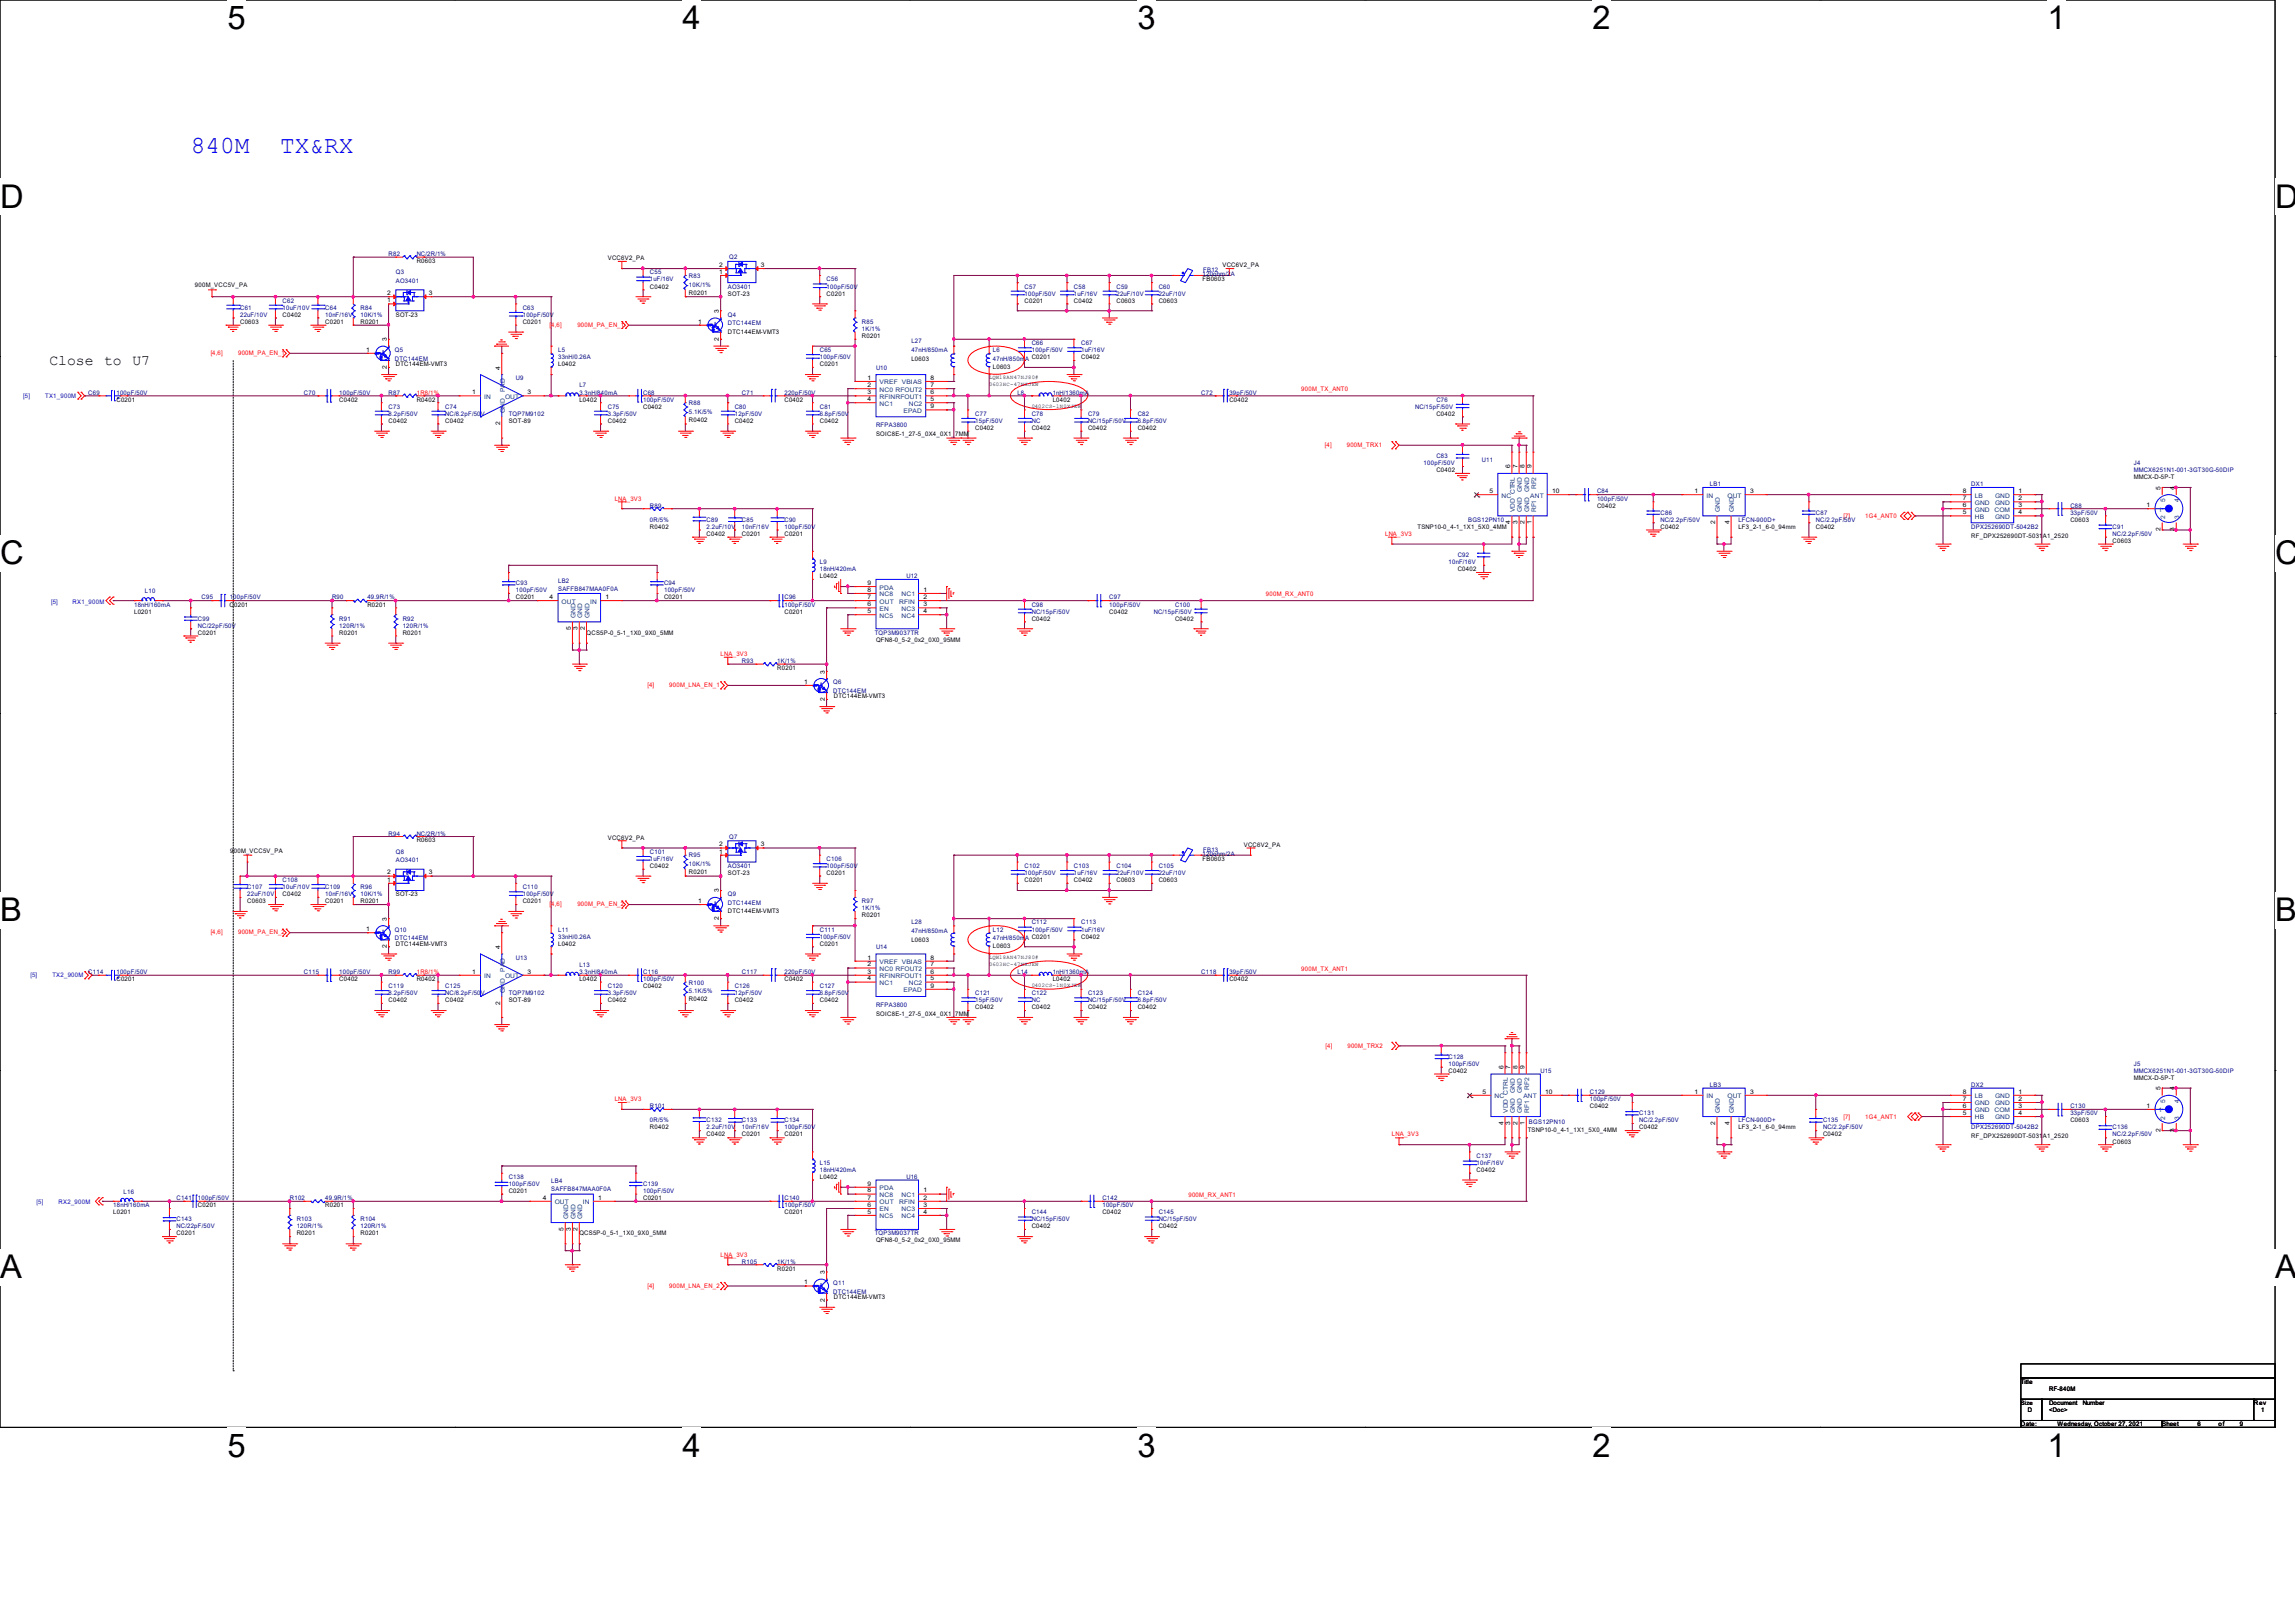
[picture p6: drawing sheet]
<svg xmlns="http://www.w3.org/2000/svg" width="297mm" height="210mm" viewBox="0 0 297 210" stroke-linecap="round" stroke-linejoin="round" font-family="sans-serif">
<defs><g id="words">
<g font-size="4.2">
<text x="29.4" y="3.8">5</text>
<text x="88.3" y="3.8">4</text>
<text x="147.2" y="3.8">3</text>
<text x="206.1" y="3.8">2</text>
<text x="265" y="3.8">1</text>
<text x="0" y="26.9">D</text>
<text x="294.4" y="26.9">D</text>
<text x="0" y="73">C</text>
<text x="294.4" y="73">C</text>
<text x="0" y="119.2">B</text>
<text x="294.4" y="119.2">B</text>
<text x="0" y="165.4">A</text>
<text x="294.4" y="165.4">A</text>
<text x="29.4" y="188.5">5</text>
<text x="88.3" y="188.5">4</text>
<text x="147.2" y="188.5">3</text>
<text x="206.1" y="188.5">2</text>
<text x="265" y="188.5">1</text>
</g>
<g font-size="3.2" fill="#00f">
<text x="24.7" y="19.9">840M</text>
<text x="36.2" y="19.9">TX&amp;RX</text>
</g>
<g font-size="1.9">
<text x="6.4" y="47.2">Close</text>
<text x="13.5" y="47.2">to</text>
<text x="17.1" y="47.2">U7</text>
</g>
<g font-size=".8" fill="#000080">
<text x="50.3" y="33.1">R82</text>
<text x="51.2" y="35.5">Q3</text>
<text x="53.9" y="33.1">NC/2R/1%</text>
<text x="84.1" y="35.5">C55</text>
<text x="89.2" y="36">R83</text>
<text x="94.4" y="33.6">Q2</text>
<text x="155.6" y="35.8">120ohm/2A</text>
<text x="155.7" y="35.2">FB12</text>
<text x="31.1" y="40.1">C61</text>
<text x="31.1" y="41">22uF/10V</text>
<text x="36.6" y="39.2">C62</text>
<text x="36.6" y="40.1">10uF/10V</text>
<text x="42.1" y="40.1">C64</text>
<text x="42.1" y="41">10nF/16V</text>
<text x="46.7" y="40.1">R84</text>
<text x="46.7" y="41">10K/1%</text>
<text x="51.2" y="36.6">AO3401</text>
<text x="67.7" y="40.1">C63</text>
<text x="67.7" y="41">100pF/50V</text>
<text x="84.1" y="36.4">1uF/16V</text>
<text x="89.2" y="37.1">10K/1%</text>
<text x="94.2" y="37.3">AO3401</text>
<text x="94.2" y="41">Q4</text>
<text x="107" y="36.4">C56</text>
<text x="107" y="37.3">100pF/50V</text>
<text x="111.6" y="41.9">R85</text>
<text x="132.6" y="37.3">C57</text>
<text x="132.6" y="38.3">100pF/50V</text>
<text x="139" y="37.3">C58</text>
<text x="139" y="38.3">1uF/16V</text>
<text x="144.5" y="37.3">C59</text>
<text x="144.5" y="38.3">22uF/10V</text>
<text x="150" y="37.3">C60</text>
<text x="150" y="38.3">22uF/10V</text>
<text x="51.1" y="45.5">Q5</text>
<text x="51.1" y="46.6">DTC144EM</text>
<text x="72.2" y="45.5">L5</text>
<text x="72.2" y="46.5">33nH/0.26A</text>
<text x="94.2" y="42.1">DTC144EM</text>
<text x="106.1" y="45.5">C65</text>
<text x="106.1" y="46.5">100pF/50V</text>
<text x="111.6" y="42.8">1K/1%</text>
<text x="113.4" y="47.8">U10</text>
<text x="117.9" y="44.4">L27</text>
<text x="117.9" y="45.5">47nH/850mA</text>
<text x="128.5" y="45.5">L6</text>
<text x="128.5" y="46.6">47nH/850mA C0201</text>
<text x="133.5" y="44.7">C66</text>
<text x="133.5" y="45.5">100pF/50V</text>
<text x="139.9" y="44.7">C67</text>
<text x="139.9" y="45.5">1uF/16V</text>
<text x="11.4" y="51.1">C69</text>
<text x="15.1" y="51.1">100pF/50V</text>
<text x="39.3" y="51.1">C70</text>
<text x="43.9" y="51.1">100pF/50V</text>
<text x="50.3" y="52.9">C73</text>
<text x="50.3" y="53.8">8.2pF/50V</text>
<text x="50.3" y="51.1">R87</text>
<text x="57.6" y="52.9">C74</text>
<text x="57.6" y="53.8">NC/8.2pF/50V</text>
<text x="65.8" y="53.8">TQP7M9102</text>
<text x="66.8" y="49.2">U9</text>
<text x="75" y="50.1">L7</text>
<text x="75" y="51.1">3.3nH/840mA</text>
<text x="78.7" y="52.9">C75</text>
<text x="78.7" y="53.8">3.3pF/50V</text>
<text x="83.2" y="51.1">C68</text>
<text x="83.2" y="52">100pF/50V</text>
<text x="89.2" y="52.4">R88</text>
<text x="89.2" y="53.5">5.1K/5%</text>
<text x="95.1" y="52.9">C80</text>
<text x="95.1" y="53.8">12pF/50V</text>
<text x="96" y="51.1">C71</text>
<text x="101.5" y="51.1">220pF/50V</text>
<text x="106.1" y="52.9">C81</text>
<text x="106.1" y="53.8">6.8pF/50V</text>
<text x="126.2" y="53.8">C77</text>
<text x="131.7" y="51.1">L8</text>
<text x="133.5" y="53.8">C78</text>
<text x="136.2" y="51.1">1nH/1360mA</text>
<text x="140.8" y="53.8">C79</text>
<text x="147.2" y="53.8">C82</text>
<text x="155.5" y="51.1">C72</text>
<text x="159.1" y="51.1">39pF/50V</text>
<text x="183.1" y="52.9">NC/15pF/50V</text>
<text x="185.9" y="52">C76</text>
<text x="113.4" y="55.2">RFPA3800</text>
<text x="126.2" y="54.7">15pF/50V</text>
<text x="133.5" y="54.7">NC</text>
<text x="140.8" y="54.7">NC/15pF/50V</text>
<text x="147.2" y="54.7">6.8pF/50V</text>
<text x="185.9" y="59.3">C83</text>
<text x="191.8" y="59.8">U11</text>
<text x="84.1" y="65.7">R89</text>
<text x="184.2" y="60.2">100pF/50V</text>
<text x="206.7" y="63.8">C84</text>
<text x="206.7" y="64.8">100pF/50V</text>
<text x="221.3" y="62.9">LB1</text>
<text x="255.1" y="62.9">DX1</text>
<text x="267.9" y="65.7">C88</text>
<text x="276.2" y="60.2">J4</text>
<text x="276.2" y="61.1">MMCX6251N1-001-3GT30G-50DIP</text>
<text x="84.1" y="67.5">0R/5%</text>
<text x="91.4" y="67.5">C89</text>
<text x="91.4" y="68.4">2.2uF/10V</text>
<text x="96" y="67.5">C85</text>
<text x="96" y="68.4">10nF/16V</text>
<text x="101.5" y="67.5">C90</text>
<text x="101.5" y="68.4">100pF/50V</text>
<text x="190" y="67.5">BGS12PN10</text>
<text x="214.9" y="66.6">C86</text>
<text x="214.9" y="67.5">NC/2.2pF/50V</text>
<text x="225" y="67.5">LFCN-900D+</text>
<text x="235" y="66.6">C87</text>
<text x="235" y="67.5">NC/2.2pF/50V</text>
<text x="255.1" y="68.4">DPX252690DT-5042B2</text>
<text x="267.9" y="66.6">33pF/50V</text>
<text x="273.4" y="68.4">C91</text>
<text x="273.4" y="69.3">NC/2.2pF/50V</text>
<text x="18.8" y="76.7">L10</text>
<text x="26.1" y="77.6">C95</text>
<text x="29.7" y="77.6">100pF/50V</text>
<text x="43" y="77.6">R90</text>
<text x="47.5" y="77.6">49.9R/1%</text>
<text x="66.8" y="75.7">C93</text>
<text x="66.8" y="76.7">100pF/50V</text>
<text x="72.2" y="75.4">LB2</text>
<text x="72.2" y="76.5">SAFFB847MAA0F0A</text>
<text x="85.9" y="75.7">C94</text>
<text x="85.9" y="76.7">100pF/50V</text>
<text x="101.5" y="77.6">C96</text>
<text x="106.1" y="73">L9</text>
<text x="106.1" y="73.9">18nH/420mA</text>
<text x="117.3" y="74.8">U12</text>
<text x="143.6" y="77.6">C97</text>
<text x="187.5" y="73">10nF/16V</text>
<text x="188.6" y="72.1">C92</text>
<text x="17.4" y="78.5">18nH/160mA</text>
<text x="25.6" y="80.3">C99</text>
<text x="25.6" y="81.2">NC/22pF/50V</text>
<text x="43.9" y="80.3">R91</text>
<text x="43.9" y="81.2">120R/1%</text>
<text x="52.1" y="80.3">R92</text>
<text x="52.1" y="81.2">120R/1%</text>
<text x="101.5" y="78.5">100pF/50V</text>
<text x="113.2" y="82.1">TQP3M9037TR</text>
<text x="133.5" y="78.5">C98</text>
<text x="133.5" y="79.4">NC/15pF/50V</text>
<text x="143.6" y="78.5">100pF/50V</text>
<text x="149.3" y="79.4">NC/15pF/50V</text>
<text x="152.1" y="78.5">C100</text>
<text x="96" y="85.8">R93</text>
<text x="100.6" y="85.8">1K/1%</text>
<text x="107.8" y="88.6">Q6</text>
<text x="107.8" y="89.7">DTC144EM</text>
<text x="50.3" y="108.1">R94</text>
<text x="51.2" y="110.5">Q8</text>
<text x="51.2" y="111.6">AO3401</text>
<text x="53.9" y="108.1">NC/2R/1%</text>
<text x="84.1" y="110.5">C101</text>
<text x="84.1" y="111.4">1uF/16V</text>
<text x="89.2" y="111">R95</text>
<text x="89.2" y="112.1">10K/1%</text>
<text x="94.2" y="112.3">AO3401</text>
<text x="94.4" y="108.6">Q7</text>
<text x="107" y="111.4">C106</text>
<text x="107" y="112.3">100pF/50V</text>
<text x="132.6" y="112.3">C102</text>
<text x="132.6" y="113.2">100pF/50V</text>
<text x="139" y="112.3">C103</text>
<text x="139" y="113.2">1uF/16V</text>
<text x="144.5" y="112.3">C104</text>
<text x="144.5" y="113.2">22uF/10V</text>
<text x="150" y="112.3">C105</text>
<text x="150" y="113.2">22uF/10V</text>
<text x="155.6" y="110.7">120ohm/2A</text>
<text x="155.7" y="110.2">FB13</text>
<text x="32" y="115.1">C107</text>
<text x="32" y="116">22uF/10V</text>
<text x="36.6" y="114.1">C108</text>
<text x="36.6" y="115.1">10uF/10V</text>
<text x="42.1" y="115.1">C109</text>
<text x="42.1" y="116">10nF/16V</text>
<text x="46.7" y="115.1">R96</text>
<text x="46.7" y="116">10K/1%</text>
<text x="67.7" y="115.1">C110</text>
<text x="67.7" y="116">100pF/50V</text>
<text x="94.2" y="116">Q9</text>
<text x="94.2" y="117.1">DTC144EM</text>
<text x="111.6" y="116.9">R97</text>
<text x="111.6" y="117.8">1K/1%</text>
<text x="117.9" y="119.6">L28</text>
<text x="133.5" y="119.6">C112</text>
<text x="139.9" y="119.6">C113</text>
<text x="51.1" y="120.6">Q10</text>
<text x="51.1" y="121.7">DTC144EM</text>
<text x="66.8" y="124.2">U13</text>
<text x="72.2" y="120.6">L11</text>
<text x="72.2" y="121.4">33nH/0.26A</text>
<text x="75" y="125.1">L13</text>
<text x="106.1" y="120.6">C111</text>
<text x="106.1" y="121.4">100pF/50V</text>
<text x="113.4" y="122.8">U14</text>
<text x="117.9" y="120.7">47nH/850mA</text>
<text x="128.5" y="120.6">L12</text>
<text x="128.5" y="121.7">47nH/850mA</text>
<text x="133.5" y="120.6">100pF/50V</text>
<text x="139.9" y="120.6">1uF/16V</text>
<text x="11.4" y="126">C114</text>
<text x="15.1" y="126">100pF/50V</text>
<text x="39.3" y="126">C115</text>
<text x="43.9" y="126">100pF/50V</text>
<text x="50.3" y="127.8">C119</text>
<text x="50.3" y="128.8">8.2pF/50V</text>
<text x="50.3" y="126">R99</text>
<text x="57.6" y="127.8">C125</text>
<text x="57.6" y="128.8">NC/8.2pF/50V</text>
<text x="65.8" y="128.8">TQP7M9102</text>
<text x="75" y="126">3.3nH/840mA</text>
<text x="78.7" y="127.8">C120</text>
<text x="78.7" y="128.8">3.3pF/50V</text>
<text x="83.2" y="126">C116</text>
<text x="83.2" y="127">100pF/50V</text>
<text x="89.2" y="127.4">R100</text>
<text x="89.2" y="128.5">5.1K/5%</text>
<text x="95.1" y="127.8">C126</text>
<text x="95.1" y="128.8">12pF/50V</text>
<text x="96" y="126">C117</text>
<text x="101.5" y="126">220pF/50V</text>
<text x="106.1" y="127.8">C127</text>
<text x="106.1" y="128.8">6.8pF/50V</text>
<text x="113.4" y="130.3">RFPA3800</text>
<text x="126.2" y="128.8">C121</text>
<text x="126.2" y="129.7">15pF/50V</text>
<text x="131.7" y="126">L14</text>
<text x="133.5" y="128.8">C122</text>
<text x="133.5" y="129.7">NC</text>
<text x="136.2" y="126">1nH/1360mA</text>
<text x="140.8" y="128.8">C123</text>
<text x="140.8" y="129.7">NC/15pF/50V</text>
<text x="147.2" y="128.8">C124</text>
<text x="147.2" y="129.7">6.8pF/50V</text>
<text x="155.5" y="126">C118</text>
<text x="159.1" y="126">39pF/50V</text>
<text x="187.5" y="137">C128</text>
<text x="187.5" y="137.9">100pF/50V</text>
<text x="276.2" y="137.9">J5</text>
<text x="84.1" y="143.4">R101</text>
<text x="199.4" y="138.8">U15</text>
<text x="205.8" y="141.6">C129</text>
<text x="205.8" y="142.5">100pF/50V</text>
<text x="221.3" y="140.7">LB3</text>
<text x="255.1" y="140.7">DX2</text>
<text x="267.9" y="143.4">C130</text>
<text x="276.2" y="138.8">MMCX6251N1-001-3GT30G-50DIP</text>
<text x="84.1" y="145.2">0R/5%</text>
<text x="91.4" y="145.2">C132</text>
<text x="91.4" y="146.1">2.2uF/10V</text>
<text x="96" y="145.2">C133</text>
<text x="96" y="146.1">10nF/16V</text>
<text x="101.5" y="145.2">C134</text>
<text x="101.5" y="146.1">100pF/50V</text>
<text x="191.1" y="149.8">C137</text>
<text x="197.9" y="145.5">BGS12PN10</text>
<text x="212.1" y="144.3">C131</text>
<text x="212.1" y="145.2">NC/2.2pF/50V</text>
<text x="225" y="145.2">LFCN-900D+</text>
<text x="235.9" y="145.2">C135</text>
<text x="235.9" y="146.1">NC/2.2pF/50V</text>
<text x="255.1" y="146.1">DPX252690DT-5042B2</text>
<text x="267.9" y="144.3">33pF/50V</text>
<text x="273.4" y="146.1">C136</text>
<text x="273.4" y="147.1">NC/2.2pF/50V</text>
<text x="16" y="154.5">L16</text>
<text x="22.9" y="155.3">C141</text>
<text x="25.6" y="155.3">100pF/50V</text>
<text x="37.5" y="155.3">R102</text>
<text x="42.1" y="155.3">49.9R/1%</text>
<text x="65.8" y="152.6">C138</text>
<text x="65.8" y="153.5">100pF/50V</text>
<text x="71.3" y="153.1">LB4</text>
<text x="71.3" y="154.2">SAFFB847MAA0F0A</text>
<text x="83.2" y="153.5">C139</text>
<text x="83.2" y="154.4">100pF/50V</text>
<text x="101.5" y="155.3">C140</text>
<text x="106.1" y="150.7">L15</text>
<text x="106.1" y="151.6">18nH/420mA</text>
<text x="117.3" y="152.6">U16</text>
<text x="142.7" y="155.3">C142</text>
<text x="191.1" y="150.7">10nF/16V</text>
<text x="14.6" y="156.2">18nH/160mA</text>
<text x="22.9" y="158">C143</text>
<text x="22.9" y="159">NC/22pF/50V</text>
<text x="38.4" y="158">R103</text>
<text x="38.4" y="159">120R/1%</text>
<text x="46.7" y="158">R104</text>
<text x="46.7" y="159">120R/1%</text>
<text x="101.5" y="156.2">100pF/50V</text>
<text x="113.2" y="159.8">TQP3M9037TR</text>
<text x="133.5" y="157.1">C144</text>
<text x="133.5" y="158">NC/15pF/50V</text>
<text x="142.7" y="156.2">100pF/50V</text>
<text x="150" y="157.1">C145</text>
<text x="150" y="158">NC/15pF/50V</text>
<text x="96" y="163.5">R105</text>
<text x="100.6" y="163.5">1K/1%</text>
<text x="107.8" y="166.3">Q11</text>
<text x="107.8" y="167.4">DTC144EM</text>
</g>
<g font-size=".8">
<text x="53.9" y="34">R0603</text>
<text x="78.7" y="33.7">VCC6V2_PA</text>
<text x="93.1" y="35.4">1</text>
<text x="93.1" y="34.5">2</text>
<text x="98.5" y="34.5">3</text>
<text x="158.2" y="34.6">VCC6V2_PA</text>
<text x="25.2" y="37.2">900M_VCC5V_PA</text>
<text x="31.1" y="41.9">C0603</text>
<text x="36.6" y="41">C0402</text>
<text x="42.1" y="41.9">C0201</text>
<text x="46.7" y="41.9">R0201</text>
<text x="50.1" y="39.1">1</text>
<text x="50.1" y="38.2">2</text>
<text x="51.2" y="41">SOT-23</text>
<text x="55.5" y="38.2">3</text>
<text x="67.7" y="41.9">C0201</text>
<text x="84.1" y="37.3">C0402</text>
<text x="89.2" y="38.1">R0201</text>
<text x="90.3" y="41.9">1</text>
<text x="93" y="40.5" transform="rotate(-90 93 40.5)">3</text>
<text x="94.2" y="38.3">SOT-23</text>
<text x="107" y="38.3">C0201</text>
<text x="132.6" y="39.2">C0201</text>
<text x="139" y="39.2">C0402</text>
<text x="144.5" y="39.2">C0603</text>
<text x="150" y="39.2">C0603</text>
<text x="155.6" y="36.4">FB0603</text>
<text x="47.4" y="45.5">1</text>
<text x="50.1" y="47.8" transform="rotate(-90 50.1 47.8)">2</text>
<text x="50.1" y="44.2" transform="rotate(-90 50.1 44.2)">3</text>
<text x="51.2" y="47.4">DTC144EM-VMT3</text>
<text x="64.7" y="47.8" transform="rotate(-90 64.7 47.8)">4</text>
<text x="72.2" y="47.4">L0402</text>
<text x="93" y="44.1" transform="rotate(-90 93 44.1)">2</text>
<text x="94.2" y="43.2">DTC144EM-VMT3</text>
<text x="106.1" y="47.4">C0201</text>
<text x="111.6" y="43.7">R0201</text>
<text x="117.9" y="46.6">L0603</text>
<text x="128.5" y="47.8">L0603</text>
<text x="139.9" y="46.5">C0402</text>
<text x="15.1" y="52">C0201</text>
<text x="43.9" y="52">C0402</text>
<text x="53.9" y="52">R0402</text>
<text x="61.1" y="51">1</text>
<text x="68.3" y="51">3</text>
<text x="75" y="52">L0402</text>
<text x="83.2" y="52.9">C0402</text>
<text x="101.5" y="52">C0402</text>
<text x="112.3" y="49.1">1</text>
<text x="112.3" y="50.1">2</text>
<text x="112.3" y="51">3</text>
<text x="112.3" y="51.9">4</text>
<text x="120.4" y="51.9">5</text>
<text x="120.4" y="51">6</text>
<text x="120.4" y="50.1">7</text>
<text x="120.4" y="49.1">8</text>
<text x="120.4" y="52.8">9</text>
<text x="136.2" y="52">L0402</text>
<text x="159.1" y="52">C0402</text>
<text x="185.9" y="53.8">C0402</text>
<text x="50.3" y="54.7">C0402</text>
<text x="57.6" y="54.7">C0402</text>
<text x="64.7" y="55" transform="rotate(-90 64.7 55)">2</text>
<text x="65.8" y="54.7">SOT-89</text>
<text x="78.7" y="54.7">C0402</text>
<text x="89.2" y="54.6">R0402</text>
<text x="95.1" y="54.7">C0402</text>
<text x="106.1" y="54.7">C0402</text>
<text x="113.4" y="56.4">SOIC8E-1_27-5_0X4_0X1_7MM</text>
<text x="126.2" y="55.6">C0402</text>
<text x="133.5" y="55.6">C0402</text>
<text x="140.8" y="55.6">C0402</text>
<text x="147.2" y="55.6">C0402</text>
<text x="185.9" y="61.1">C0402</text>
<text x="192.7" y="63.8">5</text>
<text x="195.4" y="60.6" transform="rotate(-90 195.4 60.6)">6</text>
<text x="196.4" y="60.6" transform="rotate(-90 196.4 60.6)">7</text>
<text x="197.3" y="60.6" transform="rotate(-90 197.3 60.6)">8</text>
<text x="198.2" y="60.6" transform="rotate(-90 198.2 60.6)">9</text>
<text x="200.9" y="63.8">10</text>
<text x="206.7" y="65.7">C0402</text>
<text x="219.3" y="63.8">1</text>
<text x="226.5" y="63.8">3</text>
<text x="254" y="65.6">6</text>
<text x="254" y="64.7">7</text>
<text x="254" y="63.8">8</text>
<text x="261.2" y="63.8">1</text>
<text x="261.2" y="64.7">2</text>
<text x="261.2" y="65.6">3</text>
<text x="276.2" y="62">MMCX-D-5P-T</text>
<text x="277.8" y="65.6">1</text>
<text x="279.6" y="63.4" transform="rotate(-90 279.6 63.4)">5</text>
<text x="281.4" y="63.4" transform="rotate(-90 281.4 63.4)">4</text>
<text x="84.1" y="68.4">R0402</text>
<text x="91.4" y="69.3">C0402</text>
<text x="96" y="69.3">C0201</text>
<text x="101.5" y="69.3">C0201</text>
<text x="183.4" y="68.4">TSNP10-0_4-1_1X1_5X0_4MM</text>
<text x="195.4" y="67.9" transform="rotate(-90 195.4 67.9)">4</text>
<text x="196.4" y="67.9" transform="rotate(-90 196.4 67.9)">3</text>
<text x="197.3" y="67.9" transform="rotate(-90 197.3 67.9)">2</text>
<text x="198.2" y="67.9" transform="rotate(-90 198.2 67.9)">1</text>
<text x="214.9" y="68.4">C0402</text>
<text x="222" y="67.9" transform="rotate(-90 222 67.9)">2</text>
<text x="223.8" y="67.9" transform="rotate(-90 223.8 67.9)">4</text>
<text x="225" y="68.4">LF3_2-1_6-0_94mm</text>
<text x="235" y="68.4">C0402</text>
<text x="254" y="66.5">5</text>
<text x="255.1" y="69.6">RF_DPX252690DT-5031A1_2520</text>
<text x="261.2" y="66.5">4</text>
<text x="267.9" y="67.5">C0603</text>
<text x="273.4" y="70.3">C0603</text>
<text x="279.6" y="68.8" transform="rotate(-90 279.6 68.8)">2</text>
<text x="281.4" y="68.8" transform="rotate(-90 281.4 68.8)">3</text>
<text x="66.8" y="77.6">C0201</text>
<text x="71.1" y="77.5">4</text>
<text x="78.4" y="77.5">1</text>
<text x="85.9" y="77.6">C0201</text>
<text x="106.1" y="74.8">L0402</text>
<text x="112.3" y="77.5">7</text>
<text x="112.3" y="76.6">8</text>
<text x="112.3" y="75.7">9</text>
<text x="119.5" y="76.6">1</text>
<text x="119.5" y="77.5">2</text>
<text x="188.6" y="73.9">C0402</text>
<text x="17.4" y="79.4">L0201</text>
<text x="25.6" y="82.1">C0201</text>
<text x="29.7" y="78.5">C0201</text>
<text x="43.9" y="82.1">R0201</text>
<text x="47.5" y="78.5">R0201</text>
<text x="52.1" y="82.1">R0201</text>
<text x="73.9" y="81.6" transform="rotate(-90 73.9 81.6)">5</text>
<text x="74.8" y="81.6" transform="rotate(-90 74.8 81.6)">3</text>
<text x="75.7" y="81.6" transform="rotate(-90 75.7 81.6)">2</text>
<text x="75.9" y="82.1">QCS5P-0_5-1_1X0_9X0_5MM</text>
<text x="101.5" y="79.4">C0201</text>
<text x="112.3" y="78.4">6</text>
<text x="112.3" y="79.3">5</text>
<text x="113.4" y="83.1">QFN8-0_5-2_0x2_0X0_95MM</text>
<text x="119.5" y="78.4">3</text>
<text x="119.5" y="79.3">4</text>
<text x="133.5" y="80.3">C0402</text>
<text x="143.6" y="79.4">C0402</text>
<text x="152.1" y="80.3">C0402</text>
<text x="100.6" y="86.7">R0201</text>
<text x="104.1" y="88.5">1</text>
<text x="106.8" y="87.2" transform="rotate(-90 106.8 87.2)">3</text>
<text x="106.8" y="90.7" transform="rotate(-90 106.8 90.7)">2</text>
<text x="107.9" y="90.4">DTC144EM-VMT3</text>
<text x="29.8" y="110.3">900M_VCC5V_PA</text>
<text x="50.1" y="113.2">2</text>
<text x="53.9" y="109">R0603</text>
<text x="55.5" y="113.2">3</text>
<text x="78.7" y="108.7">VCC6V2_PA</text>
<text x="84.1" y="112.3">C0402</text>
<text x="89.2" y="113.2">R0201</text>
<text x="93.1" y="110.4">1</text>
<text x="93.1" y="109.5">2</text>
<text x="94.2" y="113.2">SOT-23</text>
<text x="98.5" y="109.5">3</text>
<text x="107" y="113.2">C0201</text>
<text x="155.6" y="111.4">FB0603</text>
<text x="161" y="109.6">VCC6V2_PA</text>
<text x="32" y="116.9">C0603</text>
<text x="36.6" y="116">C0402</text>
<text x="42.1" y="116.9">C0201</text>
<text x="46.7" y="116.9">R0201</text>
<text x="50.1" y="119.2" transform="rotate(-90 50.1 119.2)">3</text>
<text x="50.1" y="114.1">1</text>
<text x="51.2" y="116">SOT-23</text>
<text x="67.7" y="116.9">C0201</text>
<text x="90.3" y="116.8">1</text>
<text x="93" y="119" transform="rotate(-90 93 119)">2</text>
<text x="93" y="115.5" transform="rotate(-90 93 115.5)">3</text>
<text x="94.2" y="118.1">DTC144EM-VMT3</text>
<text x="111.6" y="118.7">R0201</text>
<text x="132.6" y="114.1">C0201</text>
<text x="139" y="114.1">C0402</text>
<text x="144.5" y="114.1">C0603</text>
<text x="150" y="114.1">C0603</text>
<text x="47.4" y="120.5">1</text>
<text x="50.1" y="122.7" transform="rotate(-90 50.1 122.7)">2</text>
<text x="51.2" y="122.4">DTC144EM-VMT3</text>
<text x="61.1" y="126">1</text>
<text x="64.7" y="122.8" transform="rotate(-90 64.7 122.8)">4</text>
<text x="68.3" y="126">3</text>
<text x="72.2" y="122.4">L0402</text>
<text x="106.1" y="122.4">C0201</text>
<text x="112.3" y="124.2">1</text>
<text x="112.3" y="125">2</text>
<text x="112.3" y="126">3</text>
<text x="117.9" y="121.8">L0603</text>
<text x="120.4" y="126">6</text>
<text x="120.4" y="125">7</text>
<text x="120.4" y="124.2">8</text>
<text x="128.5" y="122.7">L0603</text>
<text x="133.5" y="121.4">C0201</text>
<text x="139.9" y="121.4">C0402</text>
<text x="15.1" y="127">C0201</text>
<text x="43.9" y="127">C0402</text>
<text x="50.3" y="129.7">C0402</text>
<text x="53.9" y="127">R0402</text>
<text x="57.6" y="129.7">C0402</text>
<text x="64.7" y="130.1" transform="rotate(-90 64.7 130.1)">2</text>
<text x="65.8" y="129.7">SOT-89</text>
<text x="75" y="127">L0402</text>
<text x="78.7" y="129.7">C0402</text>
<text x="83.2" y="127.8">C0402</text>
<text x="89.2" y="129.6">R0402</text>
<text x="95.1" y="129.7">C0402</text>
<text x="101.5" y="127">C0402</text>
<text x="106.1" y="129.7">C0402</text>
<text x="112.3" y="126.9">4</text>
<text x="113.4" y="131.4">SOIC8E-1_27-5_0X4_0X1_7MM</text>
<text x="120.4" y="126.9">5</text>
<text x="120.4" y="127.8">9</text>
<text x="126.2" y="130.6">C0402</text>
<text x="133.5" y="130.6">C0402</text>
<text x="136.2" y="127">L0402</text>
<text x="140.8" y="130.6">C0402</text>
<text x="147.2" y="130.6">C0402</text>
<text x="159.1" y="127">C0402</text>
<text x="187.5" y="138.8">C0402</text>
<text x="191.9" y="141.5">5</text>
<text x="194.6" y="138.3" transform="rotate(-90 194.6 138.3)">6</text>
<text x="195.4" y="138.3" transform="rotate(-90 195.4 138.3)">7</text>
<text x="196.4" y="138.3" transform="rotate(-90 196.4 138.3)">8</text>
<text x="197.3" y="138.3" transform="rotate(-90 197.3 138.3)">9</text>
<text x="200" y="141.5">10</text>
<text x="205.8" y="143.4">C0402</text>
<text x="219.3" y="141.5">1</text>
<text x="226.5" y="141.5">3</text>
<text x="254" y="143.3">6</text>
<text x="254" y="142.4">7</text>
<text x="254" y="141.5">8</text>
<text x="261.2" y="141.5">1</text>
<text x="261.2" y="142.4">2</text>
<text x="261.2" y="143.3">3</text>
<text x="276.2" y="139.7">MMCX-D-5P-T</text>
<text x="277.8" y="143.3">1</text>
<text x="279.6" y="141.1" transform="rotate(-90 279.6 141.1)">5</text>
<text x="281.4" y="141.1" transform="rotate(-90 281.4 141.1)">4</text>
<text x="84.1" y="146.1">R0402</text>
<text x="91.4" y="147.1">C0402</text>
<text x="96" y="147.1">C0201</text>
<text x="101.5" y="147.1">C0201</text>
<text x="194.6" y="145.6" transform="rotate(-90 194.6 145.6)">4</text>
<text x="195.4" y="145.6" transform="rotate(-90 195.4 145.6)">3</text>
<text x="196.4" y="145.6" transform="rotate(-90 196.4 145.6)">2</text>
<text x="197.3" y="145.6" transform="rotate(-90 197.3 145.6)">1</text>
<text x="197.7" y="146.4">TSNP10-0_4-1_1X1_5X0_4MM</text>
<text x="212.1" y="146.1">C0402</text>
<text x="222" y="145.6" transform="rotate(-90 222 145.6)">2</text>
<text x="223.8" y="145.6" transform="rotate(-90 223.8 145.6)">4</text>
<text x="225" y="146.1">LF3_2-1_6-0_94mm</text>
<text x="235.9" y="147.1">C0402</text>
<text x="254" y="144.3">5</text>
<text x="255.1" y="147.3">RF_DPX252690DT-5031A1_2520</text>
<text x="261.2" y="144.3">4</text>
<text x="267.9" y="145.2">C0603</text>
<text x="273.4" y="148">C0603</text>
<text x="279.6" y="146.5" transform="rotate(-90 279.6 146.5)">2</text>
<text x="281.4" y="146.5" transform="rotate(-90 281.4 146.5)">3</text>
<text x="65.8" y="154.4">C0201</text>
<text x="70.2" y="155.2">4</text>
<text x="77.4" y="155.2">1</text>
<text x="83.2" y="155.3">C0201</text>
<text x="106.1" y="152.6">L0402</text>
<text x="112.3" y="155.2">7</text>
<text x="112.3" y="154.3">8</text>
<text x="112.3" y="153.4">9</text>
<text x="119.5" y="154.3">1</text>
<text x="119.5" y="155.2">2</text>
<text x="191.1" y="151.6">C0402</text>
<text x="14.6" y="157.1">L0201</text>
<text x="22.9" y="159.8">C0201</text>
<text x="25.6" y="156.2">C0201</text>
<text x="38.4" y="159.8">R0201</text>
<text x="42.1" y="156.2">R0201</text>
<text x="46.7" y="159.8">R0201</text>
<text x="72.9" y="159.3" transform="rotate(-90 72.9 159.3)">5</text>
<text x="73.9" y="159.3" transform="rotate(-90 73.9 159.3)">3</text>
<text x="74.8" y="159.3" transform="rotate(-90 74.8 159.3)">2</text>
<text x="75" y="159.8">QCS5P-0_5-1_1X0_9X0_5MM</text>
<text x="101.5" y="157.1">C0201</text>
<text x="112.3" y="156.2">6</text>
<text x="112.3" y="157.1">5</text>
<text x="113.4" y="160.8">QFN8-0_5-2_0x2_0X0_95MM</text>
<text x="119.5" y="156.2">3</text>
<text x="119.5" y="157.1">4</text>
<text x="133.5" y="159">C0402</text>
<text x="142.7" y="157.1">C0402</text>
<text x="150" y="159">C0402</text>
<text x="100.6" y="164.4">R0201</text>
<text x="104.1" y="166.2">1</text>
<text x="106.8" y="164.9" transform="rotate(-90 106.8 164.9)">3</text>
<text x="106.8" y="168.4" transform="rotate(-90 106.8 168.4)">2</text>
<text x="107.9" y="168.1">DTC144EM-VMT3</text>
<text x="261.5" y="179.1">Title</text>
<text x="265.2" y="180">RF-840M</text>
<text x="261.5" y="181.8">Size</text>
<text x="261.5" y="184.6">Date:</text>
<text x="262.4" y="182.7">D</text>
<text x="265.2" y="181.8">Document</text>
<text x="265.2" y="182.7">&lt;Doc&gt;</text>
<text x="266.3" y="184.6">Wednesday, October 27, 2021</text>
<text x="269.5" y="181.8">Number</text>
<text x="279.8" y="184.6">Sheet</text>
<text x="284.4" y="184.6">6</text>
<text x="287.1" y="184.6">of</text>
<text x="289.9" y="184.6">9</text>
<text x="291.7" y="181.8">Rev</text>
<text x="292.6" y="182.7">1</text>
</g>
<g font-size=".8" fill="#f00">
<text x="27.3" y="45.9">[4,6]</text>
<text x="30.8" y="45.9">900M_PA_EN_1</text>
<text x="71.1" y="42.3">[4,6]</text>
<text x="74.7" y="42.3">900M_PA_EN_1</text>
<text x="53.9" y="51.1">1R8/1%</text>
<text x="168.4" y="50.6">900M_TX_ANT0</text>
<text x="171.5" y="57.8">[4]</text>
<text x="174.3" y="57.8">900M_TRX1</text>
<text x="79.5" y="64.8">LNA_3V3</text>
<text x="179.2" y="69.3">LNA_3V3</text>
<text x="238.6" y="67.1">[7]</text>
<text x="241.4" y="67.1">1G4_ANT0</text>
<text x="163.8" y="77.1">900M_RX_ANT0</text>
<text x="83.8" y="88.9">[4]</text>
<text x="86.6" y="88.9">900M_LNA_EN_1</text>
<text x="93.3" y="84.9">LNA_3V3</text>
<text x="71.1" y="117.3">[4,6]</text>
<text x="74.7" y="117.3">900M_PA_EN_2</text>
<text x="27.3" y="120.9">[4,6]</text>
<text x="30.8" y="120.9">900M_PA_EN_2</text>
<text x="168.4" y="125.6">900M_TX_ANT1</text>
<text x="53.9" y="126">1R8/1%</text>
<text x="171.5" y="135.5">[4]</text>
<text x="174.4" y="135.5">900M_TRX2</text>
<text x="79.5" y="142.5">LNA_3V3</text>
<text x="180.1" y="147.1">LNA_3V3</text>
<text x="238.6" y="144.8">[7]</text>
<text x="241.4" y="144.8">1G4_ANT1</text>
<text x="153.8" y="154.8">900M_RX_ANT1</text>
<text x="83.8" y="166.6">[4]</text>
<text x="86.6" y="166.6">900M_LNA_EN_2</text>
<text x="93.3" y="162.6">LNA_3V3</text>
</g>
<g font-size=".8" fill="#00f">
<text x="3" y="51.5">[5]</text>
<text x="5.8" y="51.5">TX1_900M</text>
<text x="6.6" y="78.1">[5]</text>
<text x="9.4" y="78.1">RX1_900M</text>
<text x="3.9" y="126.5">[5]</text>
<text x="6.8" y="126.5">TX2_900M</text>
<text x="4.7" y="155.8">[5]</text>
<text x="7.6" y="155.8">RX2_900M</text>
</g>
<g font-size=".8" fill="#004080">
<text x="62.7" y="51.6">IN</text>
<text x="65.3" y="53.5" transform="rotate(-90 65.3 53.5)">GND</text>
<text x="65.3" y="50.8" transform="rotate(-90 65.3 50.8)">PAD</text>
<text x="65.4" y="51.6">OUT</text>
<text x="113.8" y="49.7">VREF VBIAS</text>
<text x="113.8" y="50.7">NC0 RFOUT2</text>
<text x="113.8" y="51.6">RFINRFOUT1</text>
<text x="113.8" y="52.5">NC1</text>
<text x="116.9" y="53.4">EPAD</text>
<text x="117.6" y="52.5">NC2</text>
<text x="194.3" y="64.4">NC</text>
<text x="197" y="63.7" transform="rotate(-90 197 63.7)">GND</text>
<text x="197.9" y="63.7" transform="rotate(-90 197.9 63.7)">GND</text>
<text x="198" y="64.4">ANT</text>
<text x="198.8" y="63.3" transform="rotate(-90 198.8 63.3)">RF2</text>
<text x="220.9" y="64.4">IN</text>
<text x="223.6" y="64.4">OUT</text>
<text x="255.6" y="65.3">GND</text>
<text x="255.6" y="64.4">LB</text>
<text x="258.2" y="64.4">GND</text>
<text x="258.2" y="65.3">GND</text>
<text x="280.2" y="64.9" transform="rotate(-90 280.2 64.9)">5</text>
<text x="282" y="64.9" transform="rotate(-90 282 64.9)">4</text>
<text x="196" y="66.3" transform="rotate(-90 196 66.3)">VDD CTRL</text>
<text x="197" y="66.3" transform="rotate(-90 197 66.3)">GND</text>
<text x="197.9" y="66.3" transform="rotate(-90 197.9 66.3)">GND</text>
<text x="198.8" y="66.3" transform="rotate(-90 198.8 66.3)">RF1</text>
<text x="222.6" y="66.3" transform="rotate(-90 222.6 66.3)">GND</text>
<text x="224.4" y="66.3" transform="rotate(-90 224.4 66.3)">GND</text>
<text x="255.6" y="67.1">HB</text>
<text x="255.6" y="66.2">GND</text>
<text x="258.1" y="66.2">COM</text>
<text x="258.2" y="67.1">GND</text>
<text x="279.4" y="66.2">1</text>
<text x="280.2" y="67.2" transform="rotate(-90 280.2 67.2)">2</text>
<text x="282" y="67.2" transform="rotate(-90 282 67.2)">3</text>
<text x="113.8" y="77.2">NC8</text>
<text x="113.8" y="76.3">PDA</text>
<text x="116.7" y="77.2">NC1</text>
<text x="72.7" y="78.1">OUT</text>
<text x="74.5" y="80" transform="rotate(-90 74.5 80)">GND</text>
<text x="75.4" y="80" transform="rotate(-90 75.4 80)">GND</text>
<text x="76.3" y="80" transform="rotate(-90 76.3 80)">GND</text>
<text x="76.4" y="78.1">IN</text>
<text x="113.8" y="78.1">OUT</text>
<text x="113.8" y="79">EN</text>
<text x="113.8" y="79.9">NC5</text>
<text x="116.4" y="78.1">RFIN</text>
<text x="116.7" y="79">NC3</text>
<text x="116.7" y="79.9">NC4</text>
<text x="65.3" y="125.7" transform="rotate(-90 65.3 125.7)">PAD</text>
<text x="113.8" y="124.8">VREF VBIAS</text>
<text x="113.8" y="125.6">NC0 RFOUT2</text>
<text x="62.7" y="126.6">IN</text>
<text x="65.3" y="128.5" transform="rotate(-90 65.3 128.5)">GND</text>
<text x="65.4" y="126.6">OUT</text>
<text x="113.8" y="126.6">RFINRFOUT1</text>
<text x="113.8" y="127.5">NC1</text>
<text x="116.9" y="128.4">EPAD</text>
<text x="117.6" y="127.5">NC2</text>
<text x="193.4" y="142.1">NC</text>
<text x="196" y="141.4" transform="rotate(-90 196 141.4)">GND</text>
<text x="197" y="141.4" transform="rotate(-90 197 141.4)">GND</text>
<text x="197.2" y="142.1">ANT</text>
<text x="197.9" y="141.1" transform="rotate(-90 197.9 141.1)">RF2</text>
<text x="220.9" y="142.1">IN</text>
<text x="223.6" y="142.1">OUT</text>
<text x="255.6" y="143.9">GND</text>
<text x="255.6" y="143">GND</text>
<text x="255.6" y="142.1">LB</text>
<text x="258.1" y="143.9">COM</text>
<text x="258.2" y="142.1">GND</text>
<text x="258.2" y="143">GND</text>
<text x="279.4" y="143.9">1</text>
<text x="280.2" y="142.7" transform="rotate(-90 280.2 142.7)">5</text>
<text x="282" y="142.7" transform="rotate(-90 282 142.7)">4</text>
<text x="195.1" y="144" transform="rotate(-90 195.1 144)">VDD CTRL</text>
<text x="196" y="144" transform="rotate(-90 196 144)">GND</text>
<text x="197" y="144" transform="rotate(-90 197 144)">GND</text>
<text x="197.9" y="144" transform="rotate(-90 197.9 144)">RF1</text>
<text x="222.6" y="144" transform="rotate(-90 222.6 144)">GND</text>
<text x="224.4" y="144" transform="rotate(-90 224.4 144)">GND</text>
<text x="255.6" y="144.9">HB</text>
<text x="258.2" y="144.9">GND</text>
<text x="280.2" y="144.9" transform="rotate(-90 280.2 144.9)">2</text>
<text x="282" y="144.9" transform="rotate(-90 282 144.9)">3</text>
<text x="71.8" y="155.8">OUT</text>
<text x="75.4" y="155.8">IN</text>
<text x="113.8" y="155.8">OUT</text>
<text x="113.8" y="154.9">NC8</text>
<text x="113.8" y="154">PDA</text>
<text x="116.4" y="155.8">RFIN</text>
<text x="116.7" y="154.9">NC1</text>
<text x="73.5" y="157.7" transform="rotate(-90 73.5 157.7)">GND</text>
<text x="74.5" y="157.7" transform="rotate(-90 74.5 157.7)">GND</text>
<text x="75.4" y="157.7" transform="rotate(-90 75.4 157.7)">GND</text>
<text x="113.8" y="156.8">EN</text>
<text x="113.8" y="157.6">NC5</text>
<text x="116.7" y="156.8">NC3</text>
<text x="116.7" y="157.6">NC4</text>
</g>
<g font-size=".7">
<text x="128" y="49.1">LQW18AN47NJ80#</text>
<text x="128" y="50">0603HC-47NXJEW</text>
<text x="133.5" y="52.7">0402CS-1N0XJEW</text>
<text x="128" y="124.1">LQW18AN47NJ80#</text>
<text x="128" y="125">0603HC-47NXJEW</text>
<text x="133.5" y="127.7">0402CS-1N0XJEW</text>
</g>
</g></defs>
<path d="M0 0h294.4v184.7h-294.4z" fill="none" stroke="#000" stroke-width=".13"/>
<g fill="#fff">
<path d="M29.4 0h2.4v4.7h-2.4z"/>
<path d="M29.4 184.7h2.4v4.7h-2.4z"/>
</g>
<path d="M58.9 0h.1M58.9 184.7h.1" fill="none" stroke="#000" stroke-width=".13"/>
<g fill="#fff">
<path d="M88.3 0h2.4v4.7h-2.4z"/>
<path d="M88.3 184.7h2.4v4.7h-2.4z"/>
</g>
<path d="M117.8 0h.1M117.8 184.7h.1" fill="none" stroke="#000" stroke-width=".13"/>
<g fill="#fff">
<path d="M147.2 0h2.4v4.7h-2.4z"/>
<path d="M147.2 184.7h2.4v4.7h-2.4z"/>
</g>
<path d="M176.7 0h.1M176.7 184.7h.1" fill="none" stroke="#000" stroke-width=".13"/>
<g fill="#fff">
<path d="M206.1 0h2.3v4.7h-2.3z"/>
<path d="M206.1 184.7h2.3v4.7h-2.3z"/>
</g>
<path d="M235.5 0h.1M235.5 184.7h.1" fill="none" stroke="#000" stroke-width=".13"/>
<g fill="#fff">
<path d="M265 0h2.3v4.7h-2.3z"/>
<path d="M265 184.7h2.3v4.7h-2.3z"/>
<path d="M0 23.1h3v4.7h-3z"/>
<path d="M294.4 23.1h2.6v4.7h-2.6z"/>
<path d="M0 69.2h3v4.8h-3z"/>
<path d="M294.4 69.2h2.6v4.8h-2.6z"/>
</g>
<path d="M0 46.1h.1M294.4 46.1h.1" fill="none" stroke="#000" stroke-width=".13"/>
<g fill="#fff">
<path d="M0 115.4h2.8v4.7h-2.8z"/>
<path d="M294.4 115.4h2.6v4.7h-2.6z"/>
</g>
<path d="M0 92.3h.1M294.4 92.3h.1" fill="none" stroke="#000" stroke-width=".13"/>
<g fill="#fff">
<path d="M0 161.6h2.8v4.7h-2.8z"/>
<path d="M294.3 161.6h2.7v4.7h-2.7z"/>
</g>
<path d="M0 138.5h.1M294.4 138.5h.1M261.5 176.5h32.9v1.8h-32.9zM261.5 178.3h32.9v2.8h-32.9zM261.5 181.1h2.7v2.7h-2.7zM261.5 183.8h18.3v.9h-18.3zM264.2 181.1h27.5v2.7h-27.5zM279.8 183.8h14.6v.9h-14.6zM291.7 181.1h2.7v2.7h-2.7z" fill="none" stroke="#000" stroke-width=".13"/>
<g fill="none" stroke="#f00" stroke-width=".13">
<path d="M27 37.5h.9M27.4 38.4h.1M27.4 37.5v.9M27.9 37.5h.1M30.2 38.4h.1M30.2 38.4v.9M35.6 38.4h.1M35.6 38.4v.9M41.1 38.4h.1M41.1 38.4v.9M45.7 38.4h.1M45.7 38.4v.9"/>
<path d="M50.3 39.3h.1M50.3 38.4h.1M50.3 39.3h.9M50.3 38.4h.9M51.2 33.3h.1M51.2 33.3h.9M53.9 33.3h1M54.9 33.3h.1M54.9 38.4h.9M55.8 38.4h.1M66.8 39.3h.1M66.8 39.3v.9"/>
<path d="M80 33.8h.9M80.5 34.8h.1M80.5 33.8v1M80.9 33.8h.1M82.3 38.4h1.8M82.5 38.7h1.4M82.8 38.9h.1M82.8 38.9h.8M83.1 39.2h.2M83.2 34.8h.1M83.2 37.5h.1M83.2 34.8v.8"/>
<path d="M83.2 36.6v.9M83.3 39.2h.1M83.9 38.7h.1M84.1 38.4h.1M88.7 38.4h.1M88.7 34.8h.1M88.7 34.8v.8M88.7 37.5v.9M93.3 35.6h.1M93.3 34.8h.1M93.3 34.8h.9M93.3 35.6h.9"/>
<path d="M97.8 34.8h1M98.8 34.8h.1M105.2 39.3h1.8M105.4 39.6h1.3M105.7 39.9h.1M105.7 39.9h.7M106.1 35.6h.1M106.1 38.4h.1M106.1 35.6v1M106.1 37.5v.9M106.7 39.6h.1M107 39.3h.1"/>
<path d="M131.7 36.6h.1M131.7 39.3h.1M131.7 36.6v.9M131.7 38.4v.9M138.1 36.6h.1M138.1 39.3h.1M138.1 36.6v.9M138.1 38.4v.9M143.6 36.6h.1M143.6 39.3h.1M143.6 36.6v.9M143.6 38.4v.9"/>
<path d="M149.1 36.6h.1M149.1 39.3h.1M149.1 36.6v.9M149.1 38.4v.9M151.8 35.6h.1M151.8 35.6h.9M154.5 35.6h.9M155.4 35.6h.1M158.7 34.8h.9M159.1 35.6h.1M159.1 34.8v.8M159.6 34.8h.1"/>
<path d="M10.1 51.6h.1M10.1 50.8h.1M10.1 50.8l.4 .4-.4 .4M10.5 50.8h.1M10.5 51.6h.1M10.5 50.8l.5 .4-.5 .4M12.8 51.2h.1M12.8 51.2h.9M15.5 51.2h1M16.5 51.2h.1M29.3 42.1h.1M29.3 42.1h1.8"/>
<path d="M29.5 42.3h.1M29.5 42.3h1.3M29.8 42.6h.7M30.1 42.9h.1M30.1 42.9h.2M30.2 41.1h.1M30.2 40.2v.9M30.5 42.6h.1M34.8 42.1h1.8M35 42.3h1.3M35.3 42.6h.1M35.3 42.6h.7"/>
<path d="M35.6 42.9h.2M35.6 41.1h.1M35.6 40.2v.9M35.8 42.9h.1M36.3 42.3h.1M36.6 42.1h.1M36.6 45.3h.1M36.6 46.2h.1M36.6 45.3l.4 .4-.4 .5M37 46.2h.1M37 45.3h.1M37 45.3l.5 .4-.5 .5"/>
<path d="M40.2 42.1h1.9M40.5 42.3h1.3M40.8 42.6h.1M40.8 42.6h.7M41.1 42.9h.1M41.1 41.1h.1M41.1 51.2h.1M41.1 51.2h1M41.1 40.2v.9M41.2 42.9h.1M41.8 42.3h.1M42.1 42.1h.1"/>
<path d="M43 51.2h.9M43.9 51.2h.1M45.7 42.1h.1M45.7 41.1v1M47.5 45.7h.1M47.5 45.7h1M48.5 55.8h1.8M48.7 56h1.3M49 56.3h.1M49 56.3h.7M49.3 56.6h.2M49.4 52.1h.1"/>
<path d="M49.4 54.9h.1M49.4 48.5h1.8M49.4 52.1v.9M49.4 53.9v1M49.5 56.6h.1M49.7 48.7h1.2M49.9 49h.1M49.9 49h.8M50 56h.1M50.2 49.3h.2M50.3 55.8h.1M50.3 43.9h.1"/>
<path d="M50.3 47.5h.1M50.3 43.9v.9M50.3 46.7v.8M50.4 49.3h.1M50.9 48.7h.1M51.2 48.5h.1M51.2 51.2h.1M51.2 51.2h.9M53.9 51.2h1M54.9 51.2h.1M55.8 55.8h1.8M56 56h1.3"/>
<path d="M56.3 56.3h.1M56.3 56.3h.8M56.6 56.6h.2M56.7 52.1h.1M56.7 54.9h.1M56.7 52.1v.9M56.7 53.9v1M56.8 56.6h.1M57.3 56h.1M57.6 55.8h.1M59.4 51.2h.1M59.4 51.2h2.8"/>
<path d="M64 44.8h.1M64 44.8h1.8M64 57.6h1.8M64.3 44.5h.1M64.3 57.9h1.3M64.3 44.5h1.3M64.6 58.2h.1M64.6 58.2h.7M64.6 44.2h.7M64.8 44h.1M64.8 58.4h.2M64.8 44h.2"/>
<path d="M64.9 56.7h.1M64.9 45.7h.1M64.9 45.7v2.8M64.9 53.9v2.8M65 58.4h.1M65.3 44.2h.1M65.6 57.9h.1M65.8 57.6h.1M65.8 43h1.8M66.1 43.3h1.3M66.4 43.5h.1M66.4 43.5h.7"/>
<path d="M66.7 43.8h.1M66.8 42.1h.1M66.8 41.1v1M66.8 43.8h.1M67.4 43.3h.1M67.6 43h.1M67.6 51.2h2.8M70.4 51.2h.1M71.3 48.5h.1M71.3 44.8h.1M71.3 44.8v.9M71.3 47.5v1"/>
<path d="M72.2 51.2h.1M72.2 51.2h1M75 51.2h.9M75.9 51.2h.1M76.8 55.8h1.9M77.1 56h1.3M77.3 56.3h.1M77.3 56.3h.8M77.6 56.6h.2M77.7 52.1h.1M77.7 54.9h.1M77.7 52.1v.9"/>
<path d="M77.7 53.9v1M77.8 56.6h.1M78.4 56h.1M78.7 55.8h.1M80.5 41.6h.1M80.5 42.5h.1M80.5 41.6l.4 .5-.4 .4M80.9 42.5h.1M80.9 41.6h.1M80.9 41.6l.5 .5-.5 .4M81.4 51.2h.1M81.4 51.2h.9"/>
<path d="M83.2 51.2h.9M84.1 51.2h.1M87.8 55.8h1.8M88.1 56h1.2M88.3 56.3h.1M88.3 56.3h.8M88.6 56.6h.2M88.7 54.9h.1M88.7 51.2h.1M88.7 51.2v.9M88.7 53.9v1M88.8 56.6h.1"/>
<path d="M89.3 56h.1M89.6 55.8h.1M90.5 42.1h.1M90.5 42.1h.9M92.4 44.8h1.8M92.6 45.1h1.3M92.9 45.3h.1M92.9 45.3h.7M93.2 45.6h.1M93.3 40.2h.1M93.3 43.9h.1M93.3 55.8h1.8"/>
<path d="M93.3 40.2v.9M93.3 43v.9M93.3 45.6h.1M93.6 56h1.2M93.8 56.3h.1M93.8 56.3h.7M93.9 45.1h.1M94.1 56.6h.2M94.2 44.8h.1M94.2 52.1h.1M94.2 54.9h.1M94.2 52.1v.9"/>
<path d="M94.2 53.9v1M94.3 56.6h.1M94.8 56h.1M95.1 55.8h.1M98.8 51.2h.1M98.8 51.2h.9M100.6 51.2h.9M101.5 51.2h.1M104.2 48.5h1.9M104.2 55.8h1.9M104.5 48.7h1.3M104.5 56h1.3"/>
<path d="M104.8 56.3h.1M104.8 49h.1M104.8 49h.7M104.8 56.3h.7M105.1 49.3h.1M105.1 56.6h.1M105.2 44.8h.1M105.2 47.5h.1M105.2 52.1h.1M105.2 54.9h.1M105.2 44.8v.9M105.2 46.7v.8"/>
<path d="M105.2 52.1v.9M105.2 53.9v1M105.2 56.6h.1M105.2 49.3h.1M105.8 56h.1M105.8 48.7h.1M106 40.1h.2M106.1 55.8h.1M106.1 48.5h.1M106.2 40.1h.1M108.8 56.7h1.9M109.1 57h1.3"/>
<path d="M109.3 57.2h.1M109.3 57.2h.8M109.6 57.5h.2M109.8 57.5h.1M110.4 57h.1M110.7 56.7h.1M110.7 49.4h.1M110.7 50.3h.1M110.7 51.2h.1M110.7 52.1h.1M110.7 43.9h.1M110.7 40.2h.1"/>
<path d="M110.7 40.2v.9M110.7 43v.9M110.7 51.2h2.7M110.7 49.4h2.7M110.7 50.3h2.7M110.7 52.1h2.7M119.8 51.2h2.7M119.8 49.4h2.7M119.8 50.3h2.7M119.8 52.1h2.7M119.8 53h2.7M122.5 52.1h.1"/>
<path d="M122.5 51.2h.1M122.5 50.3h.1M122.5 49.4h.1M122.5 53h.1M122.5 56.7h3.7M122.8 57h1.3M123.1 57.2h.1M123.1 57.2h.7M123.4 57.5h.1M123.4 44.8h.1M123.4 48.5h.1M123.4 44.8v.9"/>
<path d="M123.4 47.5v1M123.5 57.5h.1M124.1 57h.1M124.4 56.7h.1M124.6 57h1.3M124.9 57.2h.1M124.9 57.2h.7M125.2 57.5h.1M125.3 53h.1M125.3 55.8h.1M125.3 53v.9M125.3 54.9v.9"/>
<path d="M125.3 57.5h.1M125.6 45.8a5.7 5.7 0 0 1 6.6 0 1.15 1.15 0 0 1-.5 1.9 6.3 6.3 0 0 1-5.6 0 1.18 1.18 0 0 1-.5-1.9zM125.9 57h.1M126.2 56.7h.1M128 44.8h.1M128 48.5h.1M128 44.8v.9M128 47.5v1M131.2 50.5a7.9 7.9 0 0 1 4.6-1.1 7.9 7.9 0 0 1 4.6 1.1 .83 .83 0 0 1 0 1.4 7.9 7.9 0 0 1-4.6 1.1 7.9 7.9 0 0 1-4.6-1.1 .83 .83 0 0 1 0-1.4zM131.7 56.7h1.8M132 57h1.2M132.2 57.2h.1"/>
<path d="M132.2 57.2h.8M132.5 57.5h.2M132.6 53h.1M132.6 55.8h.1M132.6 43.9h.1M132.6 46.7h.1M132.6 43.9v.9M132.6 45.7v1M132.6 53v.9M132.6 54.9v.9M132.7 57.5h.1M133.2 57h.1"/>
<path d="M133.5 56.7h.1M133.5 51.2h.1M133.5 51.2h.9M136.2 51.2h1M137.2 51.2h.1M138.1 48.5h1.8M138.3 48.7h1.3M138.6 49h.1M138.6 49h.8M138.9 49.3h.2M139 43.9h.1M139 46.7h.1"/>
<path d="M139 56.7h1.8M139 43.9v.9M139 45.7v1M139.1 49.3h.1M139.3 57h1.2M139.5 57.2h.1M139.5 57.2h.8M139.6 48.7h.1M139.8 57.5h.2M139.9 48.5h.1M139.9 53h.1M139.9 55.8h.1"/>
<path d="M139.9 53v.9M139.9 54.9v.9M140 57.5h.1M140.5 57h.1M140.8 56.7h.1M142.7 41.1h1.8M142.9 41.4h1.3M143.2 41.7h.1M143.2 41.7h.7M143.5 42h.1M143.6 42h.1M144.2 41.4h.1"/>
<path d="M144.5 41.1h.1M145.4 56.7h1.8M145.7 57h1.2M145.9 57.2h.1M145.9 57.2h.8M146.2 57.5h.2M146.3 53h.1M146.3 55.8h.1M146.3 53v.9M146.3 54.9v.9M146.4 57.5h.1M146.9 57h.1"/>
<path d="M147.2 56.7h.1M157.3 51.2h.1M157.3 51.2h.9M159.1 51.2h.9M160 51.2h.1M180.1 57.1h.1M180.1 58.1h.1M180.1 57.1l.5 .5-.5 .5M180.6 58.1h.1M180.6 57.1h.1M180.6 57.1l.5 .5-.5 .5M188.4 54.9h.1"/>
<path d="M188.4 54.9h1.8M188.6 55.1h.1M188.6 55.1h1.3M188.9 55.4h.8M189.2 55.7h.1M189.2 55.7h.2M189.3 57.6h.1M189.3 51.2h.1M189.3 53.9h.1M189.3 51.2v.9M189.3 53v.9M189.3 57.6v.9"/>
<path d="M189.3 59.4v1M189.7 55.4h.1M195.7 58.5h.1M195.7 56.7h1.8M195.7 58.5v2.8M196 56.4h1.2M196.2 56.1h.1M196.2 56.1h.8M196.5 55.9h.2M196.6 58.5h.1M196.6 58.5v2.8M196.7 55.9h.1"/>
<path d="M197.2 56.4h.1M197.5 56.7h.1M197.5 58.5h.1M197.5 58.5v2.8M198.4 58.5h.1M198.4 58.5v2.8M14.2 77.3h.1M14.2 78.2h.1M14.2 77.3l-.5 .4 .5 .5M14.6 77.3h.1M14.6 78.2h.1M14.6 77.3l-.4 .4 .4 .5"/>
<path d="M17.4 77.7h.1M17.4 77.7h.9M20.1 77.7h.9M21 77.7h.1M24.7 78.7h.1M24.7 78.7v.8M27.4 77.7h.1M27.4 77.7h1M29.3 77.7h.9M30.2 77.7h.1M43 78.7h.1M43 78.7v.8"/>
<path d="M44.8 77.7h.1M44.8 77.7h.9M47.5 77.7h1M48.5 77.7h.1M51.2 78.7h.1M51.2 78.7v.8M65.8 76.8h.1M65.8 74.1h.1M65.8 74.1v.9M65.8 75.9v.9M69.5 77.7h.1M69.5 77.7h2.7"/>
<path d="M77.7 77.7h2.8M80 64.9h.9M80.5 65.8h.1M80.5 77.7h.1M80.5 64.9v.9M80.9 64.9h.1M83.2 65.8h.1M83.2 65.8h.9M85 76.8h.1M85 74.1h.1M85 74.1v.9M85 75.9v.9"/>
<path d="M85.9 65.8h1M86.9 65.8h.1M89.6 69.5h.1M89.6 69.5h1.8M89.9 69.8h.1M89.9 69.8h1.3M90.2 70.1h.7M90.4 70.3h.1M90.4 70.3h.2M90.5 65.8h.1M90.5 68.6h.1M90.5 65.8v1"/>
<path d="M90.5 67.6v1M90.9 70.1h.1M94.2 69.5h.1M94.2 69.5h1.8M94.4 69.8h.1M94.4 69.8h1.4M94.7 70.1h.8M95 70.3h.1M95 70.3h.2M95.1 68.6h.1M95.1 65.8h.1M95.1 65.8v1"/>
<path d="M95.1 67.6v1M95.5 70.1h.1M99.7 69.5h.1M99.7 77.7h.1M99.7 69.5h1.8M99.7 77.7h.9M99.9 69.8h.1M99.9 69.8h1.3M100.2 70.1h.8M100.5 70.3h.1M100.5 70.3h.2M100.6 68.6h.1"/>
<path d="M100.6 65.8h.1M100.6 65.8v1M100.6 67.6v1M101 70.1h.1M101.5 77.7h.9M102.4 77.7h.1M105.2 71.3h.1M105.2 75h.1M105.2 71.3v.9M105.2 74.1v.9M108 76h.1M108 75.8v.2"/>
<path d="M108.2 75.5h.1M108.2 75.5v.7M108.5 76.5h.1M108.5 75.3v1.2M108.8 76.8h.1M108.8 75v1.8M110.7 77.7h.1M110.7 78.7h.1M110.7 76.8h.1M110.7 75.9h.1M110.7 79.5h.1M110.7 77.7h2.7"/>
<path d="M110.7 78.7h2.7M110.7 76.8h2.7M110.7 75.9h2.7M110.7 79.5h2.7M118.9 77.7h2.7M118.9 78.7h2.7M118.9 76.8h2.7M118.9 79.5h2.7M121.6 76.8h.1M121.6 77.7h.1M121.6 78.7h.1M121.6 79.5h.1"/>
<path d="M122.5 75.9h.1M122.5 75.9v1.8M122.8 76.2h.1M122.8 76.2v1.3M123.1 77.2h.1M123.1 76.5v.7M123.4 76.7h.1M123.4 76.7v.2M132.6 77.7h.1M132.6 77.7v1M132.6 79.5v1M140.8 77.7h.1"/>
<path d="M140.8 77.7h.9M142.7 77.7h.9M143.6 77.7h.1M155.4 77.7h.1M155.4 77.7v1M155.4 79.5v1M179.7 69.5h.9M180.1 70.4h.1M180.1 69.5v.9M180.6 69.5h.1M188.4 61.3h.1M188.4 61.3h1.8"/>
<path d="M188.6 61.6h.1M188.6 61.6h1.3M188.9 61.8h.8M189.2 62.1h.1M189.2 62.1h.2M189.3 60.4h.1M189.7 61.8h.1M191.1 74.1h.1M191.1 64h.1M191.1 74.1h1.9M191.1 64h2.7M191.4 74.3h.1"/>
<path d="M191.4 74.3h1.3M191.6 74.6h.8M191.9 74.9h.1M191.9 74.9h.2M192 73.2h.1M192 70.4h.1M192 70.4v.9M192 72.2v1M192.4 74.6h.1M195.7 71.3h.1M195.7 69.5h.1M195.7 71.3h1.8"/>
<path d="M195.7 66.8v2.7M196 71.6h.1M196 71.6h1.2M196.2 71.9h.8M196.5 72.1h.1M196.5 72.1h.2M196.6 69.5h.1M196.6 66.8v2.7M197 71.9h.1M197.5 69.5h.1M197.5 66.8v2.7M198.4 69.5h.1"/>
<path d="M198.4 66.8v2.7M200.2 64h2.8M203 64h.1M203.9 64h.1M203.9 64h.9M205.7 64h1M206.7 64h.1M213.1 68.6h1.8M213.3 68.8h1.3M213.6 69.1h.1M213.6 69.1h.7M213.9 69.4h.2"/>
<path d="M214 67.6h.1M214 64.9h.1M214 64.9v.9M214 66.8v.8M214.1 69.4h.1M214.6 68.8h.1M214.9 68.6h.1M217.6 64h.1M217.6 64h2.8M222.2 69.5h.1M222.2 71.3h1.8M222.2 66.8v2.7"/>
<path d="M222.5 71.6h1.3M222.8 71.9h.1M222.8 71.9h.7M223 72.1h.2M223.2 72.1h.1M223.8 71.6h.1M224 71.3h.1M224 69.5h.1M224 66.8v2.7M225.8 64h2.8M228.6 64h.1M233.2 69.5h1.8"/>
<path d="M233.4 69.8h1.3M233.7 70.1h.1M233.7 70.1h.7M234 70.3h.2M234.1 67.6h.1M234.1 64.9h.1M234.1 64.9v.9M234.1 66.8v.8M234.2 70.3h.1M234.7 69.8h.1M235 69.5h.1M246.4 66.3h.1"/>
<path d="M246.4 67.2h.1M246.4 66.3l-.4 .5 .4 .4M246.9 67.2h.1M246.9 66.3h.1M246.9 66.3l-.5 .5 .5 .4M246.9 66.3l.5 .5-.5 .4M247.4 66.3h.1M247.4 67.2h.1M247.4 66.3l.4 .5-.4 .4M250.5 70.4h1.9M250.8 70.7h1.3M251.1 71h.1"/>
<path d="M251.1 71h.7M251.4 71.2h.1M251.5 71.2h.1M252.1 70.7h.1M252.4 70.4h.1M252.4 66.8h.1M252.4 65.8h.1M252.4 64.9h.1M252.4 64h.1M252.4 64.9h2.7M252.4 64h2.7M252.4 65.8h2.7"/>
<path d="M252.4 66.8h2.7M260.6 64.9h2.8M260.6 64h2.8M260.6 65.8h2.8M260.6 66.8h2.8M263.4 64h.1M263.4 64.9h.1M263.4 65.8h.1M263.4 66.8h.1M263.4 70.4h1.8M263.6 70.7h1.3M263.9 71h.1"/>
<path d="M263.9 71h.7M264.2 71.2h.2M264.4 71.2h.1M264.9 70.7h.1M265.2 70.4h.1M265.2 65.8h.1M265.2 65.8h.9M267 65.8h.9M267.9 65.8h.1M271.6 70.4h1.8M271.9 70.7h1.2M272.1 71h.1"/>
<path d="M272.1 71h.7M272.4 71.2h.2M272.5 69.5h.1M272.5 66.8h.1M272.5 66.8v.8M272.5 68.6v.9M272.6 71.2h.1M273.1 70.7h.1M273.4 70.4h.1M278 65.8h.1M278 65.8h.9M279.8 63.1h.1"/>
<path d="M279.8 68.6h.1M279.8 63.1v.9M279.8 67.6v1M281.6 68.6h.1M281.6 63.1h.1M281.6 63.1v.9M281.6 67.6v1M282.5 70.4h1.9M282.8 70.7h1.3M283.1 71h.1M283.1 71h.7M283.4 71.2h.1"/>
<path d="M283.5 71.2h.1M284.1 70.7h.1M284.4 70.4h.1M23.8 82.3h.1M23.8 82.3h1.8M24 82.5h.1M24 82.5h1.3M24.3 82.8h.8M24.6 83.1h.1M24.6 83.1h.2M24.7 81.4h.1M24.7 80.5v.9"/>
<path d="M25.1 82.8h.1M42.1 83.2h1.8M42.3 83.5h1.3M42.6 83.8h.1M42.6 83.8h.7M42.9 84h.2M43 82.3h.1M43 81.4v.9M43.1 84h.1M43.6 83.5h.1M43.9 83.2h.1M50.3 83.2h1.8"/>
<path d="M50.5 83.5h1.4M50.8 83.8h.1M50.8 83.8h.8M51.1 84h.2M51.2 82.3h.1M51.2 81.4v.9M51.3 84h.1M51.9 83.5h.1M52.1 83.2h.1M74.1 83.2h.1M74.1 85.9h1.8M74.1 80.5v2.7"/>
<path d="M74.3 86.2h1.3M74.6 86.5h.1M74.6 86.5h.8M74.9 86.8h.2M75 83.2h.1M75 80.5v2.7M75.1 86.8h.1M75.6 86.2h.1M75.9 85.9h.1M75.9 83.2h.1M75.9 80.5v2.7M93.3 88.2h.1"/>
<path d="M93.3 89.2h.1M93.3 88.2l.4 .5-.4 .5M93.7 89.2h.1M93.7 88.2h.1M93.7 85h1M93.7 88.2l.5 .5-.5 .5M94.2 85.9h.1M94.2 85v.9M94.7 85h.1M97.8 85.9h.1M97.8 85.9h1M100.6 85.9h.9"/>
<path d="M101.5 85.9h.1M104.2 88.7h.1M104.2 88.7h1M106.1 91.4h1.8M106.3 91.7h1.3M106.6 92h.1M106.6 92h.8M106.9 92.2h.2M107 86.9h.1M107 90.5h.1M107 86.9v.9M107 89.6v.9"/>
<path d="M107.1 92.2h.1M107.6 91.7h.1M107.9 91.4h.1M108.8 81.4h1.9M109.1 81.7h1.3M109.3 81.9h.1M109.3 81.9h.8M109.6 82.2h.2M109.8 82.2h.1M110.4 81.7h.1M110.7 81.4h.1M121.6 81.4h1.8"/>
<path d="M121.9 81.7h1.3M122.2 81.9h.1M122.2 81.9h.7M122.4 82.2h.2M122.6 82.2h.1M123.2 81.7h.1M123.4 81.4h.1M131.7 81.4h1.8M132 81.7h1.2M132.2 81.9h.1M132.2 81.9h.8M132.5 82.2h.2"/>
<path d="M132.6 80.5h.1M132.7 82.2h.1M133.2 81.7h.1M133.5 81.4h.1M154.5 81.4h.1M154.5 81.4h1.9M154.8 81.7h.1M154.8 81.7h1.3M155.1 81.9h.7M155.4 82.2h.1M155.4 80.5h.1M155.8 81.9h.1"/>
<path d="M30.2 117.9h.1M30.2 117.9h1.8M30.4 118.2h.1M30.4 118.2h1.3M30.7 118.5h.8M31 118.8h.1M31 118.8h.2M31.1 113.4h.1M31.1 116.1h.1M31.1 113.4v.9M31.1 115.2v.9M31.5 118.5h.1"/>
<path d="M31.5 110.7h1M32 111.5h.1M32 110.7v.8M32.5 110.7h.1M34.8 117.1h1.8M35 117.3h1.3M35.3 117.6h.1M35.3 117.6h.7M35.6 117.9h.2M35.6 113.4h.1M35.6 116.1h.1M35.6 113.4v.9"/>
<path d="M35.6 115.2v.9M35.8 117.9h.1M36.3 117.3h.1M36.6 117.1h.1M40.2 117.1h1.9M40.5 117.3h1.3M40.8 117.6h.1M40.8 117.6h.7M41.1 117.9h.1M41.1 113.4h.1M41.1 116.1h.1M41.1 113.4v.9"/>
<path d="M41.1 115.2v.9M41.2 117.9h.1M41.8 117.3h.1M42.1 117.1h.1M45.7 113.4h.1M45.7 117.1h.1M45.7 113.4v.9M45.7 116.1v1M50.3 114.3h.1M50.3 113.4h.1M50.3 118.9h.1M50.3 114.3h.9"/>
<path d="M50.3 113.4h.9M50.3 118.9v.9M51.2 108.2h.1M51.2 108.2h.9M53.9 108.2h1M54.9 108.2h.1M54.9 113.4h.9M55.8 113.4h.1M64 119.8h.1M64 119.8h1.8M64.3 119.5h.1M64.3 119.5h1.3"/>
<path d="M64.6 119.3h.7M64.8 119h.1M64.8 119h.2M65.3 119.3h.1M65.8 117.9h1.8M66.1 118.2h1.3M66.4 118.5h.1M66.4 118.5h.7M66.7 118.8h.1M66.8 114.3h.1M66.8 117.1h.1M66.8 114.3v.9"/>
<path d="M66.8 116.1v1M66.8 118.8h.1M67.4 118.2h.1M67.6 117.9h.1M71.3 119.8h.1M71.3 119.8v.9M80 108.8h.9M80.5 109.7h.1M80.5 116.6h.1M80.5 117.5h.1M80.5 108.8v.9M80.5 116.6l.4 .5-.4 .4"/>
<path d="M80.9 108.8h.1M80.9 117.5h.1M80.9 116.6h.1M80.9 116.6l.5 .5-.5 .4M82.3 113.4h1.8M82.5 113.7h1.4M82.8 113.9h.1M82.8 113.9h.8M83.1 114.2h.2M83.2 109.7h.1M83.2 112.5h.1M83.2 109.7v1"/>
<path d="M83.2 111.5v1M83.3 114.2h.1M83.9 113.7h.1M84.1 113.4h.1M88.7 113.4h.1M88.7 109.7h.1M88.7 109.7v1M88.7 112.5v.9M90.5 117.1h.1M90.5 117.1h.9M92.4 119.8h1.8M93.3 110.7h.1"/>
<path d="M93.3 109.7h.1M93.3 115.2h.1M93.3 118.9h.1M93.3 110.7h.9M93.3 109.7h.9M93.3 115.2v.9M93.3 117.9v1M94.2 119.8h.1M97.8 109.7h1M98.8 109.7h.1M105.2 119.8h.1M105.2 114.3h1.8"/>
<path d="M105.2 119.8v.9M105.4 114.6h1.3M105.7 114.9h.1M105.7 114.9h.7M106 115.1h.2M106.1 110.7h.1M106.1 113.4h.1M106.1 110.7v.8M106.1 112.5v.9M106.2 115.1h.1M106.7 114.6h.1M107 114.3h.1"/>
<path d="M110.7 118.9h.1M110.7 115.2h.1M110.7 115.2v.9M110.7 117.9v1M123.4 119.8h.1M123.4 119.8v.9M128 119.8h.1M128 119.8v.9M131.7 111.5h.1M131.7 114.3h.1M131.7 111.5v1M131.7 113.4v.9"/>
<path d="M132.6 118.9h.1M132.6 118.9v.9M138.1 111.5h.1M138.1 114.3h.1M138.1 111.5v1M138.1 113.4v.9M139 118.9h.1M139 118.9v.9M142.7 116.1h1.8M142.9 116.4h1.3M143.2 116.7h.1M143.2 116.7h.7"/>
<path d="M143.5 117h.1M143.6 111.5h.1M143.6 114.3h.1M143.6 111.5v1M143.6 113.4v.9M143.6 117h.1M144.2 116.4h.1M144.5 116.1h.1M149.1 111.5h.1M149.1 114.3h.1M149.1 111.5v1M149.1 113.4v.9"/>
<path d="M151.8 110.7h.1M151.8 110.7h.9M154.5 110.7h.9M155.4 110.7h.1M161.4 109.7h.9M161.8 110.7h.1M161.8 109.7v1M162.3 109.7h.1M11 126.7h.1M11 125.7h.1M11 125.7l.4 .5-.4 .5M11.4 125.7h.1"/>
<path d="M11.4 126.7h.1M11.4 125.7l.5 .5-.5 .5M12.8 126.2h.1M12.8 126.2h.9M15.5 126.2h1M16.5 126.2h.1M36.6 120.2h.1M36.6 121.2h.1M36.6 120.2l.4 .5-.4 .5M37 121.2h.1M37 120.2h.1M37 120.2l.5 .5-.5 .5"/>
<path d="M41.1 126.2h.1M41.1 126.2h1M43 126.2h.9M43.9 126.2h.1M47.5 120.7h.1M47.5 120.7h1M48.5 130.8h1.8M48.7 131h1.3M49 131.3h.1M49 131.3h.7M49.3 131.6h.2M49.4 127.1h.1"/>
<path d="M49.4 129.8h.1M49.4 123.4h1.8M49.4 127.1v.9M49.4 128.9v.9M49.5 131.6h.1M49.7 123.7h1.2M49.9 124h.1M49.9 124h.8M50 131h.1M50.2 124.2h.2M50.3 130.8h.1M50.3 122.5h.1"/>
<path d="M50.3 121.6v.9M50.4 124.2h.1M50.9 123.7h.1M51.2 123.4h.1M51.2 126.2h.1M51.2 126.2h.9M53.9 126.2h1M54.9 126.2h.1M55.8 130.8h1.8M56 131h1.3M56.3 131.3h.1M56.3 131.3h.8"/>
<path d="M56.6 131.6h.2M56.7 127.1h.1M56.7 129.8h.1M56.7 127.1v.9M56.7 128.9v.9M56.8 131.6h.1M57.3 131h.1M57.6 130.8h.1M59.4 126.2h.1M59.4 126.2h2.8M64 132.6h1.8M64.3 132.8h1.3"/>
<path d="M64.6 133.1h.1M64.6 133.1h.7M64.8 133.4h.2M64.9 131.7h.1M64.9 120.7h.1M64.9 120.7v2.7M64.9 128.9v2.8M65 133.4h.1M65.6 132.8h.1M65.8 132.6h.1M67.6 126.2h2.8M70.4 126.2h.1"/>
<path d="M71.3 123.4h.1M71.3 122.5v.9M72.2 126.2h.1M72.2 126.2h1M75 126.2h.9M75.9 126.2h.1M76.8 130.8h1.9M77.1 131h1.3M77.3 131.3h.1M77.3 131.3h.8M77.6 131.6h.2M77.7 127.1h.1"/>
<path d="M77.7 129.8h.1M77.7 127.1v.9M77.7 128.9v.9M77.8 131.6h.1M78.4 131h.1M78.7 130.8h.1M81.4 126.2h.1M81.4 126.2h.9M83.2 126.2h.9M84.1 126.2h.1M87.8 130.8h1.8M88.1 131h1.2"/>
<path d="M88.3 131.3h.1M88.3 131.3h.8M88.6 131.6h.2M88.7 129.8h.1M88.7 126.2h.1M88.7 126.2v.9M88.7 128.9v.9M88.8 131.6h.1M89.3 131h.1M89.6 130.8h.1M92.6 120.1h1.3M92.9 120.4h.1"/>
<path d="M92.9 120.4h.7M93.2 120.6h.1M93.3 130.8h1.8M93.3 120.6h.1M93.6 131h1.2M93.8 131.3h.1M93.8 131.3h.7M93.9 120.1h.1M94.1 131.6h.2M94.2 127.1h.1M94.2 129.8h.1M94.2 127.1v.9"/>
<path d="M94.2 128.9v.9M94.3 131.6h.1M94.8 131h.1M95.1 130.8h.1M98.8 126.2h.1M98.8 126.2h.9M100.6 126.2h.9M101.5 126.2h.1M104.2 123.4h1.9M104.2 130.8h1.9M104.5 123.7h1.3M104.5 131h1.3"/>
<path d="M104.8 124h.1M104.8 131.3h.1M104.8 124h.7M104.8 131.3h.7M105.1 124.2h.1M105.1 131.6h.1M105.2 127.1h.1M105.2 129.8h.1M105.2 122.5h.1M105.2 121.6v.9M105.2 127.1v.9M105.2 128.9v.9"/>
<path d="M105.2 124.2h.1M105.2 131.6h.1M105.8 123.7h.1M105.8 131h.1M106.1 123.4h.1M106.1 130.8h.1M108.8 131.7h1.9M109.1 132h1.3M109.3 132.2h.1M109.3 132.2h.8M109.6 132.5h.2M109.8 132.5h.1"/>
<path d="M110.4 132h.1M110.7 131.7h.1M110.7 124.4h.1M110.7 125.3h.1M110.7 126.2h.1M110.7 127.1h.1M110.7 126.2h2.7M110.7 124.4h2.7M110.7 125.3h2.7M110.7 127.1h2.7M119.8 126.2h2.7M119.8 124.4h2.7"/>
<path d="M119.8 125.3h2.7M119.8 127.1h2.7M119.8 128h2.7M122.5 127.1h.1M122.5 126.2h.1M122.5 125.3h.1M122.5 124.4h.1M122.5 128h.1M122.5 131.7h3.7M122.8 132h1.3M123.1 132.2h.1M123.1 132.2h.7"/>
<path d="M123.4 132.5h.1M123.4 123.4h.1M123.4 122.5v.9M123.5 132.5h.1M124.1 132h.1M124.4 131.7h.1M124.6 132h1.3M124.9 132.2h.1M124.9 132.2h.7M125.2 132.5h.1M125.3 128h.1M125.3 130.8h.1"/>
<path d="M125.3 128v.9M125.3 129.8v1M125.3 132.5h.1M125.6 120.8a5.7 5.7 0 0 1 6.6 0 1.15 1.15 0 0 1-.5 1.9 6.3 6.3 0 0 1-5.6 0 1.18 1.18 0 0 1-.5-1.9zM125.9 132h.1M126.2 131.7h.1M128 123.4h.1M128 122.5v.9M131.2 125.5a7.9 7.9 0 0 1 4.6-1.1 7.9 7.9 0 0 1 4.6 1.1 .83 .83 0 0 1 0 1.4 7.9 7.9 0 0 1-4.6 1.1 7.9 7.9 0 0 1-4.6-1.1 .83 .83 0 0 1 0-1.4zM131.7 131.7h1.8M132 132h1.2M132.2 132.2h.1"/>
<path d="M132.2 132.2h.8M132.5 132.5h.2M132.6 128h.1M132.6 130.8h.1M132.6 121.6h.1M132.6 120.7v.9M132.6 128v.9M132.6 129.8v1M132.7 132.5h.1M133.2 132h.1M133.5 131.7h.1M133.5 126.2h.1"/>
<path d="M133.5 126.2h.9M136.2 126.2h1M137.2 126.2h.1M138.1 123.4h1.8M138.3 123.7h1.3M138.6 124h.1M138.6 124h.8M138.9 124.2h.2M139 121.6h.1M139 131.7h1.8M139 120.7v.9M139.1 124.2h.1"/>
<path d="M139.3 132h1.2M139.5 132.2h.1M139.5 132.2h.8M139.6 123.7h.1M139.8 132.5h.2M139.9 123.4h.1M139.9 128h.1M139.9 130.8h.1M139.9 128v.9M139.9 129.8v1M140 132.5h.1M140.5 132h.1"/>
<path d="M140.8 131.7h.1M145.4 131.7h1.8M145.7 132h1.2M145.9 132.2h.1M145.9 132.2h.8M146.2 132.5h.2M146.3 128h.1M146.3 130.8h.1M146.3 128v.9M146.3 129.8v1M146.4 132.5h.1M146.9 132h.1"/>
<path d="M147.2 131.7h.1M157.3 126.2h.1M157.3 126.2h.9M159.1 126.2h.9M160 126.2h.1M180.1 134.9h.1M180.1 135.8h.1M180.1 134.9l.5 .4-.5 .5M180.6 135.8h.1M180.6 134.9h.1M180.6 134.9l.5 .4-.5 .5M185.6 139h1.9"/>
<path d="M185.9 139.3h1.3M186.2 139.5h.1M186.2 139.5h.7M186.4 139.8h.2M186.5 138.1h.1M186.5 135.3h.1M186.5 135.3v.9M186.5 137.2v.9M186.6 139.8h.1M187.2 139.3h.1M187.5 139h.1M194.8 134.4h.1"/>
<path d="M194.8 136.2h.1M194.8 134.4h1.8M194.8 136.2v2.8M195 134.2h.1M195 134.2h1.3M195.3 133.9h.7M195.6 133.6h.1M195.6 133.6h.2M195.7 136.2h.1M195.7 136.2v2.8M196 133.9h.1M196.6 136.2h.1"/>
<path d="M196.6 136.2v2.8M197.5 136.2h.1M197.5 136.2v2.8M12.8 155h.1M12.8 155.9h.1M12.8 155l-.4 .4 .4 .5M13.3 155h.1M13.3 155.9h.1M13.3 155l-.5 .4 .5 .5M14.6 155.4h.1M14.6 155.4h.9M17.4 155.4h.9"/>
<path d="M18.3 155.4h.1M21.9 159.1h.1M21.9 156.4h.1M21.9 156.4v.9M21.9 158.2v.9M23.8 155.4h.1M23.8 155.4h.9M25.6 155.4h.9M26.5 155.4h.1M37.5 156.4h.1M37.5 156.4v.9M37.5 159.1v.9"/>
<path d="M39.3 155.4h.1M39.3 155.4h.9M42.1 155.4h.9M43 155.4h.1M45.7 156.4h.1M45.7 156.4v.9M45.7 159.1v.9M64.9 154.5h.1M64.9 151.8h.1M64.9 151.8v.9M64.9 153.6v.9M68.6 155.4h.1"/>
<path d="M68.6 155.4h2.7M73.2 158.2v2.8M74.1 158.2v2.8M75 158.2v2.8M76.8 155.4h2.7M79.5 155.4h.1M80 142.7h.9M80.5 143.6h.1M80.5 142.7v.9M80.9 142.7h.1M82.3 154.5h.1M82.3 151.8h.1"/>
<path d="M82.3 151.8v.9M82.3 153.6v.9M83.2 143.6h.1M83.2 143.6h.9M85.9 143.6h1M86.9 143.6h.1M89.6 147.2h.1M89.6 147.2h1.8M89.9 147.5h.1M89.9 147.5h1.3M90.2 147.8h.7M90.4 148h.1"/>
<path d="M90.4 148h.2M90.5 143.6h.1M90.5 146.3h.1M90.5 143.6v.9M90.5 145.4v.9M90.9 147.8h.1M94.2 147.2h.1M94.2 147.2h1.8M94.4 147.5h.1M94.4 147.5h1.4M94.7 147.8h.8M95 148h.1"/>
<path d="M95 148h.2M95.1 146.3h.1M95.1 143.6h.1M95.1 143.6v.9M95.1 145.4v.9M95.5 147.8h.1M99.7 147.2h.1M99.7 155.4h.1M99.7 147.2h1.8M99.7 155.4h.9M99.9 147.5h.1M99.9 147.5h1.3"/>
<path d="M100.2 147.8h.8M100.5 148h.1M100.5 148h.2M100.6 146.3h.1M100.6 143.6h.1M100.6 143.6v.9M100.6 145.4v.9M101 147.8h.1M101.5 155.4h.9M102.4 155.4h.1M105.2 149.1h.1M105.2 152.7h.1"/>
<path d="M105.2 149.1v.8M105.2 151.8v.9M108 153.7h.1M108 153.5v.2M108.2 153.2h.1M108.2 153.2v.8M108.5 154.3h.1M108.5 153v1.3M108.8 154.5h.1M108.8 152.7v1.8M108.8 159.1h1.9M109.1 159.4h1.3"/>
<path d="M109.3 159.6h.1M109.3 159.6h.8M109.6 159.9h.2M109.8 159.9h.1M110.4 159.4h.1M110.7 159.1h.1M110.7 155.4h.1M110.7 156.4h.1M110.7 154.5h.1M110.7 153.6h.1M110.7 157.3h.1M110.7 155.4h2.7"/>
<path d="M110.7 156.4h2.7M110.7 154.5h2.7M110.7 153.6h2.7M110.7 157.3h2.7M118.9 155.4h2.7M118.9 156.4h2.7M118.9 154.5h2.7M118.9 157.3h2.7M121.6 154.5h.1M121.6 155.4h.1M121.6 156.4h.1M121.6 157.3h.1"/>
<path d="M121.6 159.1h1.8M121.9 159.4h1.3M122.2 159.6h.1M122.2 159.6h.7M122.4 159.9h.2M122.5 153.6h.1M122.5 153.6v1.8M122.6 159.9h.1M122.8 153.9h.1M122.8 153.9v1.3M123.1 154.9h.1M123.1 154.2v.7"/>
<path d="M123.2 159.4h.1M123.4 154.4h.1M123.4 154.4v.2M123.4 159.1h.1M132.6 156.4h.1M132.6 159.1h.1M132.6 156.4v.9M132.6 158.2v.9M139.9 155.4h.1M139.9 155.4h.9M141.7 155.4h1M142.7 155.4h.1"/>
<path d="M149.1 156.4h.1M149.1 159.1h.1M149.1 156.4v.9M149.1 158.2v.9M180.6 147.2h.9M181.1 148.1h.1M181.1 147.2v.9M181.5 147.2h.1M189.3 152.7h1.8M189.6 153h1.2M189.8 153.2h.1M189.8 153.2h.7"/>
<path d="M190.1 153.5h.2M190.2 151.8h.1M190.2 149.1h.1M190.2 141.7h.1M190.2 141.7h2.8M190.2 149.1v.8M190.2 150.9v.9M190.3 153.5h.1M190.8 153h.1M191.1 152.7h.1M194.8 147.2h.1M194.8 149.1h1.8"/>
<path d="M194.8 144.5v2.7M195 149.3h1.3M195.3 149.6h.1M195.3 149.6h.7M195.6 149.9h.2M195.7 147.2h.1M195.7 144.5v2.7M195.8 149.9h.1M196.3 149.3h.1M196.6 149.1h.1M196.6 147.2h.1M196.6 144.5v2.7"/>
<path d="M197.5 147.2h.1M197.5 144.5v2.7M199.3 141.7h2.8M202.1 141.7h.1M203 141.7h.1M203 141.7h.9M204.8 141.7h.9M205.7 141.7h.1M210.3 146.3h1.8M210.6 146.6h1.3M210.9 146.9h.1M210.9 146.9h.7"/>
<path d="M211.1 147.1h.2M211.2 145.4h.1M211.2 142.7h.1M211.2 142.7v.9M211.2 144.5v.9M211.3 147.1h.1M211.9 146.6h.1M212.1 146.3h.1M217.6 141.7h.1M217.6 141.7h2.8M222.2 147.2h.1M222.2 149.1h1.8"/>
<path d="M222.2 144.5v2.7M222.5 149.3h1.3M222.8 149.6h.1M222.8 149.6h.7M223 149.9h.2M223.2 149.9h.1M223.8 149.3h.1M224 149.1h.1M224 147.2h.1M224 144.5v2.7M225.8 141.7h2.8M228.6 141.7h.1"/>
<path d="M234.1 147.2h1.8M234.4 147.5h1.2M234.7 147.8h.1M234.7 147.8h.7M234.9 148h.2M235 146.3h.1M235 143.6h.1M235 143.6v.9M235 145.4v.9M235.1 148h.1M235.6 147.5h.1M235.9 147.2h.1"/>
<path d="M247.4 144h.1M247.4 144.9h.1M247.4 144l-.5 .5 .5 .4M247.8 144.9h.1M247.8 144h.1M247.8 144l-.4 .5 .4 .4M247.8 144l.4 .5-.4 .4M248.2 144h.1M248.2 144.9h.1M248.2 144l.5 .5-.5 .4M250.5 148.1h1.9M250.8 148.4h1.3"/>
<path d="M251.1 148.7h.1M251.1 148.7h.7M251.4 149h.1M251.5 149h.1M252.1 148.4h.1M252.4 148.1h.1M252.4 144.5h.1M252.4 143.6h.1M252.4 142.7h.1M252.4 141.7h.1M252.4 142.7h2.7M252.4 141.7h2.7"/>
<path d="M252.4 143.6h2.7M252.4 144.5h2.7M260.6 142.7h2.8M260.6 141.7h2.8M260.6 143.6h2.8M260.6 144.5h2.8M263.4 141.7h.1M263.4 142.7h.1M263.4 143.6h.1M263.4 144.5h.1M263.4 148.1h1.8M263.6 148.4h1.3"/>
<path d="M263.9 148.7h.1M263.9 148.7h.7M264.2 149h.2M264.4 149h.1M264.9 148.4h.1M265.2 148.1h.1M265.2 143.6h.1M265.2 143.6h.9M267 143.6h.9M267.9 143.6h.1M271.6 148.1h1.8M271.9 148.4h1.2"/>
<path d="M272.1 148.7h.1M272.1 148.7h.7M272.4 149h.2M272.5 147.2h.1M272.5 144.5h.1M272.5 144.5v.9M272.5 146.3v.9M272.6 149h.1M273.1 148.4h.1M273.4 148.1h.1M278 143.6h.1M278 143.6h.9"/>
<path d="M279.8 140.8h.1M279.8 146.3h.1M279.8 140.8v.9M279.8 145.4v.9M281.6 146.3h.1M281.6 140.8h.1M281.6 140.8v.9M281.6 145.4v.9M282.5 148.1h1.9M282.8 148.4h1.3M283.1 148.7h.1M283.1 148.7h.7"/>
<path d="M283.4 149h.1M283.5 149h.1M284.1 148.4h.1M284.4 148.1h.1M21 160h.1M21 160h1.9M21.3 160.3h.1M21.3 160.3h1.3M21.6 160.6h.7M21.8 160.8h.1M21.8 160.8h.3M22.3 160.6h.1"/>
<path d="M36.6 161h1.8M36.8 161.2h1.3M37.1 161.5h.1M37.1 161.5h.7M37.4 161.8h.2M37.5 160h.1M37.6 161.8h.1M38.1 161.2h.1M38.4 161h.1M44.8 161h1.9M45.1 161.2h1.3M45.3 161.5h.1"/>
<path d="M45.3 161.5h.8M45.6 161.8h.2M45.7 160h.1M45.8 161.8h.1M46.4 161.2h.1M46.7 161h.1M73.2 161h.1M73.2 163.7h1.8M73.4 164h1.3M73.7 164.2h.1M73.7 164.2h.7M74 164.5h.2"/>
<path d="M74.1 161h.1M74.2 164.5h.1M74.7 164h.1M75 163.7h.1M75 161h.1M93.3 165.9h.1M93.3 166.9h.1M93.3 165.9l.4 .5-.4 .5M93.7 166.9h.1M93.7 165.9h.1M93.7 162.8h1M93.7 165.9l.5 .5-.5 .5"/>
<path d="M94.2 163.7h.1M94.2 162.8v.9M94.7 162.8h.1M97.8 163.7h.1M97.8 163.7h1M100.6 163.7h.9M101.5 163.7h.1M104.2 166.4h.1M104.2 166.4h1M106.1 169.2h1.8M106.3 169.4h1.3M106.6 169.7h.1"/>
<path d="M106.6 169.7h.8M106.9 170h.2M107 164.6h.1M107 168.2h.1M107 164.6v.9M107 167.3v.9M107.1 170h.1M107.6 169.4h.1M107.9 169.2h.1M131.7 160h1.8M132 160.3h1.2M132.2 160.6h.1"/>
<path d="M132.2 160.6h.8M132.5 160.8h.2M132.7 160.8h.1M133.2 160.3h.1M133.5 160h.1M148.1 160h1.8M148.4 160.3h1.3M148.7 160.6h.1M148.7 160.6h.7M149 160.8h.1M149.1 160.8h.1M149.7 160.3h.1"/>
<path d="M149.9 160h.1"/>
</g>
<path d="M30.2 46.7v130.7M30.2 177.4h.1" fill="none" stroke="#000" stroke-width=".13" stroke-dasharray=".2 .2"/>
<g fill="none" stroke="#800040" stroke-width=".13">
<path d="M27.4 38.4h.1M27.4 38.4h22.9M30.2 38.4h.1M35.6 38.4h.1M41.1 38.4h.1M45.7 33.3h.1M45.7 38.4h.1M45.7 33.3h5.5M45.7 33.3v5.1M50.3 39.3v4.6M54.9 33.3h.1M54.9 33.3h6.4v5.1"/>
<path d="M55.8 38.4h15.5M61.3 38.4h.1M66.8 38.4h.1M66.8 38.4v.9M71.3 38.4h.1M71.3 38.4v6.4M80.5 34.8h.1M80.5 34.8h12.8M83.2 34.8h.1M83.2 37.5h.1M83.2 37.5v.9M88.7 38.4h.1"/>
<path d="M88.7 34.8h.1M88.7 38.4h4.6M93.3 35.6h.1M93.3 38.4h.1M93.3 35.6v4.6M98.8 34.8h11.9M106.1 34.8h.1M106.1 38.4h.1M106.1 34.8v.8M106.1 38.4v.9M110.7 34.8h.1M110.7 34.8v5.4"/>
<path d="M131.7 35.6h.1M131.7 39.3h.1M131.7 36.6h.1M131.7 35.6v1M131.7 39.3v.9M138.1 35.6h.1M138.1 39.3h.1M138.1 36.6h.1M138.1 35.6v1M138.1 39.3v.9M143.6 36.6h.1M143.6 35.6v1"/>
<path d="M143.6 39.3v1.8M149.1 39.3h.1M149.1 35.6h.1M149.1 35.6v1M149.1 39.3v.9M151.8 35.6h.1M151.8 35.6h-28.4v9.2M155.4 35.6h.1M155.4 35.6h3.7M11 51.2h.1M11 51.2h1.8M16.5 51.2h24.6"/>
<path d="M30.2 41.1h.1M30.2 41.1v1M35.6 41.1h.1M35.6 41.1v1M37.5 45.7h10M41.1 41.1h.1M41.1 51.2h.1M41.1 41.1v1M43.9 51.2h7.3M45.7 42.1h.1M45.7 42.1h4.6M47.5 45.7h.1"/>
<path d="M49.4 51.2h.1M49.4 54.9h.1M49.4 51.2v.9M49.4 54.9v.9M50.3 42.1h.1M50.3 48.5h.1M50.3 47.5v1M51.2 51.2h.1M54.9 51.2h.1M54.9 51.2h4.5M56.7 51.2h.1M56.7 54.9h.1"/>
<path d="M56.7 51.2v.9M56.7 54.9v.9M64.9 45.7h.1M64.9 57.6h.1M64.9 44.8v.9M64.9 56.7v.9M66.8 43h.1M66.8 42.1v.9M70.4 51.2h1.8M71.3 51.2h.1M71.3 48.5h.1M71.3 44.8h.1"/>
<path d="M71.3 48.5v2.7M72.2 51.2h.1M75.9 51.2h5.5M77.7 51.2h.1M77.7 54.9h.1M77.7 51.2v.9M77.7 54.9v.9M81.4 42.1h9.1M84.1 51.2h.1M84.1 51.2h14.7M88.7 51.2h.1M88.7 54.9h.1"/>
<path d="M88.7 54.9v.9M90.5 42.1h.1M93.3 43.9h.1M93.3 43.9v.9M94.2 51.2h.1M94.2 52.1h.1M94.2 55.8h.1M94.2 51.2v.9M94.2 54.9v.9M101.5 51.2h9.2M105.2 51.2h.1M105.2 55.8h.1"/>
<path d="M105.2 48.5h.1M105.2 47.5v1M105.2 51.2v.9M105.2 54.9v.9M105.2 44.8h5.5M109.7 50.3h.1M109.7 52.1h.1M109.7 56.7h.1M109.7 50.3v6.4M109.7 50.3h1M109.7 52.1h1M110.7 44.8h.1"/>
<path d="M110.7 51.2h.1M110.7 49.4h.1M110.7 43.9v5.5M122.5 53h.1M122.5 52.1h.1M122.5 51.2h11M122.5 49.4h.9M122.5 50.3h.9M122.5 53h.9M122.5 52.1h.9M123.4 44.8h.1M123.4 43.9h.1"/>
<path d="M123.4 49.4h.1M123.4 48.5h.1M123.4 50.3h.1M123.4 51.2h.1M123.4 52.1h.1M123.4 53h.1M123.4 43.9h15.6M123.4 48.5v.9M123.4 50.3v.9M123.4 52.1v4.6M125.3 51.2h.1M125.3 56.7h.1"/>
<path d="M125.3 51.2v1.8M125.3 55.8v.9M128 43.9h.1M128 44.8h.1M128 51.2h.1M128 43.9v.9M128 48.5v2.7M131.7 40.2h.1M131.7 40.2h17.4M132.6 43.9h.1M132.6 47.5h.1M132.6 51.2h.1"/>
<path d="M132.6 56.7h.1M132.6 46.7v.8M132.6 51.2v1.8M132.6 55.8v.9M132.6 47.5h6.4M133.5 51.2h.1M137.2 51.2h20.1M138.1 40.2h.1M139 43.9h.1M139 47.5h.1M139 46.7h.1M139 48.5h.1"/>
<path d="M139 46.7v1.8M139.9 51.2h.1M139.9 56.7h.1M139.9 51.2v1.8M139.9 55.8v.9M143.6 40.2h.1M146.3 51.2h.1M146.3 56.7h.1M146.3 51.2v1.8M146.3 55.8v.9M149.1 40.2h.1M157.3 51.2h.1"/>
<path d="M160 51.2h38.4M181.1 57.6h14.6M189.3 57.6h.1M189.3 51.2h.1M189.3 53.9h.1M189.3 53.9v1M195.7 57.6h.1M195.7 57.6v.9M196.6 56.7h.1M196.6 57.6h.1M196.6 57.6h.9M196.6 56.7v1.8"/>
<path d="M197.5 57.6h.1M197.5 57.6v.9M198.4 51.2h.1M198.4 51.2v7.3M14.6 77.7h.1M14.6 77.7h2.8M21 77.7h.1M21 77.7h6.4M24.7 77.7h.1M24.7 77.7v1M30.2 77.7h14.6M43 77.7h.1"/>
<path d="M43 77.7v1M44.8 77.7h.1M48.5 77.7h21M51.2 77.7h.1M51.2 77.7v1M65.8 77.7h.1M65.8 73.2h.1M65.8 76.8h.1M65.8 73.2v.9M65.8 76.8v.9M65.8 73.2h19.2v.9M80.5 65.8h.1"/>
<path d="M80.5 77.7h19.2M80.5 65.8h2.7M85 77.7h.1M85 74.1h.1M85 76.8v.9M86.9 65.8h.1M86.9 65.8h18.3M90.5 65.8h.1M90.5 68.6h.1M90.5 68.6v.9M95.1 65.8h.1M95.1 68.6h.1"/>
<path d="M95.1 68.6v.9M99.7 77.7h.1M100.6 65.8h.1M100.6 68.6h.1M100.6 68.6v.9M102.4 77.7h.1M102.4 77.7h8.3M105.2 65.8h.1M105.2 77.7h.1M105.2 65.8v5.5M105.2 75v2.7M107 78.7h.1"/>
<path d="M107 78.7v8.2M107 78.7h3.7M108.8 75.9h.1M108.8 75.9h1.9M109.7 79.5h.1M109.7 75.9h.1M109.7 76.8h.1M109.7 75.9v.9M109.7 79.5v1.9M109.7 79.5h1M109.7 76.8h1M121.6 78.7h.1"/>
<path d="M121.6 76.8h.1M121.6 79.5h.1M121.6 77.7h19.2M121.6 78.7h.9M121.6 79.5h.9M121.6 76.8h.9M122.5 78.7h.1M122.5 79.5h.1M122.5 78.7v2.7M132.6 77.7h.1M140.8 77.7h.1M155.4 77.7h.1"/>
<path d="M189.3 60.4h.1M189.3 60.4v.9M192 70.4h.1M192 73.2h.1M192 73.2v.9M195.7 69.5h.1M195.7 69.5v.9h-15.6M196.6 69.5h.1M196.6 70.4h.1M196.6 69.5v1.8M197.5 69.5h.1M197.5 69.5v.9h-.9"/>
<path d="M198.4 69.5h.1M198.4 69.5v8.2h-54.8M203 64h.9M203.9 64h.1M206.7 64h.1M206.7 64h10.9M214 64h.1M214 67.6h.1M214 64v.9M214 67.6v1M217.6 64h.1M222.2 69.5h.1"/>
<path d="M222.2 70.4h.1M222.2 69.5v.9M223.1 70.4h.1M223.1 70.4v.9M224 69.5h.1M224 69.5v.9h-1.8M228.6 64h23.8M234.1 64h.1M234.1 67.6h.1M234.1 64v.9M234.1 67.6v1.9M247.8 66.8h.1"/>
<path d="M247.8 66.8h4.6M251.5 64.9h.1M251.5 65.8h.1M251.5 65.8h.9M251.5 64.9h.9M251.5 64.9v5.5M263.4 64h.1M263.4 66.8h.1M263.4 64.9h.1M263.4 65.8h.1M263.4 65.8h1.8M263.4 66.8h.8"/>
<path d="M263.4 64.9h.8M263.4 64h.8M264.2 64h.1M264.2 66.8h.1M264.2 64.9h.1M264.2 64v6.4M267.9 65.8h.1M267.9 65.8h10.1M272.5 65.8h.1M272.5 69.5h.1M272.5 65.8v1M272.5 69.5v.9"/>
<path d="M279.8 63.1h3.7M279.8 68.6h3.7M281.6 63.1h.1M281.6 68.6h.1M283.5 63.1h.1M283.5 68.6h.1M283.5 70.4h.1M283.5 63.1v7.3M24.7 81.4h.1M24.7 81.4v.9M43 83.2h.1M43 82.3v.9"/>
<path d="M51.2 83.2h.1M51.2 82.3v.9M74.1 84.1h.1M74.1 83.2v.9M74.1 84.1h1.8M75 84.1h.1M75 85.9h.1M75 83.2v2.7M75.9 83.2h.1M75.9 84.1h.1M75.9 83.2v.9M94.2 85.9h.1"/>
<path d="M94.2 85.9h3.6M94.2 88.7h10M101.5 85.9h.1M101.5 85.9h5.5M104.2 88.7h.1M107 90.5h.1M107 85.9h.1M107 90.5v.9M132.6 80.5h.1M132.6 80.5v.9M155.4 80.5h.1M155.4 80.5v.9"/>
<path d="M31.1 117.9h.1M31.1 113.4h19.2M31.1 116.1v1.8M32 113.4h.1M32 111.5v1.9M35.6 116.1h.1M35.6 113.4h.1M35.6 116.1v1M41.1 116.1h.1M41.1 113.4h.1M41.1 116.1v1M45.7 117.1h.1"/>
<path d="M45.7 113.4h.1M45.7 108.2h.1M45.7 108.2v5.2M45.7 117.1h4.6M45.7 108.2h5.5M50.3 117.1h.1M50.3 114.3h.1M50.3 114.3v4.6M54.9 108.2h.1M54.9 108.2h6.4M55.8 113.4h.1M55.8 113.4h15.5"/>
<path d="M61.3 113.4h.1M61.3 108.2h.1M61.3 108.2v5.2M64.9 119.8h.1M64.9 119.8v.9M66.8 113.4h.1M66.8 117.1h.1M66.8 113.4v.9M66.8 117.1v.8M71.3 113.4h.1M71.3 113.4v6.4M80.5 109.7h.1"/>
<path d="M80.5 109.7h12.8M81.4 117.1h9.1M83.2 112.5h.1M83.2 109.7h.1M83.2 112.5v.9M88.7 109.7h.1M88.7 113.4h.1M88.7 113.4h4.6M90.5 117.1h.1M93.3 110.7h.1M93.3 113.4h.1M93.3 118.9h.1"/>
<path d="M93.3 110.7v4.5M93.3 118.9v.9M98.8 109.7h.1M98.8 109.7h11.9M105.2 119.8h.1M105.2 119.8h5.5M106.1 109.7h.1M106.1 113.4h.1M106.1 109.7v1M106.1 113.4v.9M110.7 109.7h.1M110.7 118.9h.1"/>
<path d="M110.7 119.8h.1M110.7 109.7v5.5M110.7 118.9v5.5M123.4 110.7h.1M123.4 118.9h.1M123.4 110.7v9.1M123.4 110.7h28.4M123.4 118.9h15.6M128 118.9h.1M128 118.9v.9M131.7 110.7h.1M131.7 114.3h.1"/>
<path d="M131.7 115.2h.1M131.7 110.7v.8M131.7 114.3v.9M132.6 118.9h.1M138.1 110.7h.1M138.1 115.2h.1M138.1 114.3h.1M138.1 110.7v.8M138.1 114.3v.9M143.6 114.3h.1M143.6 115.2h.1M143.6 110.7h.1"/>
<path d="M143.6 110.7v.8M143.6 114.3v1.8M149.1 114.3h.1M149.1 110.7h.1M149.1 110.7v.8M149.1 114.3v.9h-17.4M155.4 110.7h.1M155.4 110.7h6.4M11.9 126.2h.1M11.9 126.2h.9M16.5 126.2h24.6M37.5 120.7h10"/>
<path d="M41.1 126.2h.1M43.9 126.2h.1M43.9 126.2h7.3M47.5 120.7h.1M49.4 126.2h.1M49.4 129.8h.1M49.4 126.2v.9M49.4 129.8v1M50.3 122.5h.1M50.3 122.5v.9M54.9 126.2h.1M54.9 126.2h4.5"/>
<path d="M56.7 126.2h.1M56.7 129.8h.1M56.7 126.2v.9M56.7 129.8v1M64.9 131.7h.1M64.9 131.7v.9M70.4 126.2h.1M70.4 126.2h1.8M71.3 126.2h.1M71.3 123.4h.1M71.3 123.4v2.8M75.9 126.2h.1"/>
<path d="M75.9 126.2h5.5M77.7 126.2h.1M77.7 129.8h.1M77.7 126.2v.9M77.7 129.8v1M84.1 126.2h.1M84.1 126.2h14.7M88.7 126.2h.1M88.7 129.8h.1M88.7 129.8v1M94.2 126.2h.1M94.2 129.8h.1"/>
<path d="M94.2 126.2v.9M94.2 129.8v1M101.5 126.2h.1M101.5 126.2h9.2M105.2 126.2h.1M105.2 129.8h.1M105.2 122.5h.1M105.2 122.5v.9M105.2 126.2v.9M105.2 129.8v1M109.7 127.1h.1M109.7 125.3h.1"/>
<path d="M109.7 125.3v6.4M109.7 125.3h1M109.7 127.1h1M122.5 124.4h.1M122.5 126.2h.1M122.5 125.3h.1M122.5 127.1h.1M122.5 128h.1M122.5 126.2h11M122.5 125.3h.9M122.5 127.1h.9M122.5 128h.9"/>
<path d="M123.4 123.4h.1M123.4 126.2h.1M123.4 125.3h.1M123.4 128h.1M123.4 127.1h.1M123.4 123.4v1h-.9M123.4 125.3v.9M123.4 127.1v4.6M125.3 126.2h.1M125.3 130.8h.1M125.3 126.2v1.8M125.3 130.8v.9"/>
<path d="M128 126.2h.1M128 123.4h.1M128 123.4v2.8M132.6 122.5h.1M132.6 121.6h.1M132.6 126.2h.1M132.6 130.8h.1M132.6 121.6v.9M132.6 126.2v1.8M132.6 130.8v.9M132.6 122.5h6.4M137.2 126.2h.1"/>
<path d="M137.2 126.2h20.1M139 121.6h.1M139 122.5h.1M139 121.6v1.8M139.9 126.2h.1M139.9 130.8h.1M139.9 126.2v1.8M139.9 130.8v.9M146.3 126.2h.1M146.3 130.8h.1M146.3 126.2v1.8M146.3 130.8v.9"/>
<path d="M157.3 126.2h.1M160 126.2h.1M160 126.2h37.5M181.1 135.3h.1M181.1 135.3h13.7M186.5 135.3h.1M186.5 138.1h.1M186.5 138.1v.9M194.8 135.3h.1M194.8 135.3v.9M195.7 134.4h.1M195.7 135.3h.1"/>
<path d="M195.7 135.3h.9M195.7 134.4v1.8M196.6 135.3h.1M196.6 135.3v.9M197.5 126.2h.1M197.5 126.2v10M13.3 155.4h.1M13.3 155.4h1.3M18.3 155.4h.1M18.3 155.4h5.5M21.9 159.1h.1M21.9 155.4h.1"/>
<path d="M21.9 155.4v1M21.9 159.1v.9M23.8 155.4h.1M26.5 155.4h12.8M37.5 155.4h.1M37.5 155.4v1M39.3 155.4h.1M43 155.4h25.6M45.7 155.4h.1M45.7 155.4v1M64.9 155.4h.1M64.9 150.9h.1"/>
<path d="M64.9 154.5h.1M64.9 150.9v.9M64.9 154.5v.9M64.9 150.9h17.4M79.5 155.4h20.2M80.5 143.6h.1M80.5 143.6h2.7M82.3 155.4h.1M82.3 150.9h.1M82.3 150.9v.9M82.3 154.5v.9M86.9 143.6h.1"/>
<path d="M86.9 143.6h18.3M90.5 143.6h.1M90.5 146.3h.1M90.5 146.3v.9M95.1 143.6h.1M95.1 146.3h.1M95.1 146.3v.9M99.7 155.4h.1M100.6 143.6h.1M100.6 146.3h.1M100.6 146.3v.9M102.4 155.4h.1"/>
<path d="M102.4 155.4h8.3M105.2 143.6h.1M105.2 152.7h.1M105.2 155.4h.1M105.2 143.6v5.5M105.2 152.7v2.7M107 156.4h.1M107 156.4h3.7M107 156.4v8.2M108.8 153.6h.1M108.8 153.6h1.9M109.7 157.3h.1"/>
<path d="M109.7 153.6h.1M109.7 154.5h.1M109.7 157.3h1M109.7 153.6v.9M109.7 157.3v1.8M109.7 154.5h1M121.6 156.4h.1M121.6 154.5h.1M121.6 157.3h.1M121.6 155.4h18.3M121.6 156.4h.9M121.6 157.3h.9"/>
<path d="M121.6 154.5h.9M122.5 156.4h.1M122.5 157.3h.1M122.5 156.4v2.7M132.6 155.4h.1M132.6 159.1h.1M132.6 155.4v1M132.6 159.1v.9M139.9 155.4h.1M142.7 155.4h54.8M149.1 155.4h.1M149.1 155.4v1"/>
<path d="M149.1 159.1v.9M181.1 148.1h.1M190.2 148.1h.1M190.2 151.8h.1M190.2 148.1v1M190.2 151.8v.9M194.8 147.2h.1M194.8 147.2v.9h-13.7M195.7 147.2h.1M195.7 148.1h.1M195.7 147.2v1.9M196.6 147.2h.1"/>
<path d="M196.6 147.2v.9h-.9M197.5 147.2h.1M197.5 155.4h.1M197.5 147.2v8.2M202.1 141.7h.9M203 141.7h.1M205.7 141.7h.1M205.7 141.7h11.9M211.2 141.7h.1M211.2 145.4h.1M211.2 141.7v1M211.2 145.4v.9"/>
<path d="M222.2 147.2h.1M222.2 147.2v.9h1.8M223.1 148.1h.1M223.1 149.1h.1M223.1 148.1v1M224 148.1h.1M224 147.2v.9M228.6 141.7h23.8M235 141.7h.1M235 146.3h.1M235 141.7v1.9M235 146.3v.9"/>
<path d="M248.7 144.5h.1M248.7 144.5h3.7M251.5 142.7h.1M251.5 143.6h.1M251.5 143.6h.9M251.5 142.7v5.4M251.5 142.7h.9M263.4 141.7h.1M263.4 144.5h.1M263.4 142.7h.1M263.4 143.6h.1M263.4 143.6h1.8"/>
<path d="M263.4 141.7h.8M263.4 144.5h.8M263.4 142.7h.8M264.2 141.7h.1M264.2 144.5h.1M264.2 142.7h.1M264.2 141.7v6.4M267.9 143.6h.1M267.9 143.6h10.1M272.5 143.6h.1M272.5 147.2h.1M272.5 143.6v.9"/>
<path d="M272.5 147.2v.9M279.8 140.8h3.7M279.8 146.3h3.7M281.6 140.8h.1M281.6 146.3h.1M283.5 140.8h.1M283.5 146.3h.1M283.5 148.1h.1M283.5 140.8v7.3M37.5 161h.1M37.5 160v1M45.7 161h.1"/>
<path d="M45.7 160v1M73.2 161.8h.1M73.2 161v.8M73.2 161.8h1.8M74.1 161.8h.1M74.1 163.7h.1M74.1 161v2.7M75 161h.1M75 161.8h.1M75 161v.8M94.2 163.7h.1M94.2 163.7h3.6"/>
<path d="M94.2 166.4h10M101.5 163.7h.1M101.5 163.7h5.5M104.2 166.4h.1M107 168.2h.1M107 163.7h.1M107 168.2v1M149.1 160h.1"/>
</g>
<g fill="#f0f" stroke="#f0f" stroke-width=".13">
<circle cx="109.7" cy="153.6" r=".16"/>
<circle cx="107" cy="163.7" r=".17"/>
<circle cx="122.5" cy="157.3" r=".17"/>
<circle cx="132.6" cy="155.4" r=".16"/>
<circle cx="100.6" cy="143.5" r=".16"/>
<circle cx="105.1" cy="155.4" r=".16"/>
<circle cx="95.1" cy="143.6" r=".17"/>
<circle cx="90.5" cy="143.6" r=".17"/>
<circle cx="45.7" cy="155.4" r=".16"/>
<circle cx="64.9" cy="155.4" r=".17"/>
<circle cx="131.7" cy="35.6" r=".17"/>
<circle cx="138" cy="35.6" r=".17"/>
<circle cx="128" cy="43.8" r=".16"/>
<circle cx="132.6" cy="43.8" r=".16"/>
<circle cx="138" cy="40.2" r=".17"/>
<circle cx="139" cy="47.5" r=".17"/>
<circle cx="189.3" cy="57.6" r=".17"/>
<circle cx="123.4" cy="43.8" r=".16"/>
<circle cx="196.6" cy="57.6" r=".16"/>
<circle cx="24.7" cy="77.7" r=".17"/>
<circle cx="143.6" cy="40.2" r=".17"/>
<circle cx="196.6" cy="70.4" r=".16"/>
<circle cx="21.9" cy="155.4" r=".17"/>
<circle cx="192" cy="70.4" r=".16"/>
<circle cx="189.3" cy="51.2" r=".17"/>
<circle cx="43" cy="77.7" r=".17"/>
<circle cx="50.3" cy="42" r=".16"/>
<circle cx="56.7" cy="51.2" r=".17"/>
<circle cx="49.4" cy="51.2" r=".17"/>
<circle cx="93.3" cy="38.4" r=".17"/>
<circle cx="88.7" cy="34.7" r=".17"/>
<circle cx="123.4" cy="51.2" r=".16"/>
<circle cx="71.3" cy="51.2" r=".17"/>
<circle cx="186.5" cy="135.3" r=".17"/>
<circle cx="190.2" cy="148.1" r=".17"/>
<circle cx="125.3" cy="51.2" r=".17"/>
<circle cx="146.3" cy="51.2" r=".16"/>
<circle cx="195.7" cy="148.1" r=".17"/>
<circle cx="139.9" cy="51.2" r=".17"/>
<circle cx="195.7" cy="135.3" r=".17"/>
<circle cx="41.1" cy="38.4" r=".16"/>
<circle cx="35.6" cy="38.4" r=".17"/>
<circle cx="128" cy="51.2" r=".16"/>
<circle cx="132.6" cy="51.2" r=".16"/>
<circle cx="143.6" cy="35.6" r=".17"/>
<circle cx="149" cy="35.6" r=".17"/>
<circle cx="123.4" cy="53" r=".16"/>
<circle cx="109.7" cy="52.1" r=".16"/>
<circle cx="77.7" cy="51.2" r=".16"/>
<circle cx="106" cy="34.7" r=".17"/>
<circle cx="105.1" cy="51.2" r=".16"/>
<circle cx="94.1" cy="51.2" r=".17"/>
<circle cx="88.7" cy="51.2" r=".17"/>
<circle cx="109.7" cy="75.9" r=".16"/>
<circle cx="107" cy="85.9" r=".17"/>
<circle cx="122.5" cy="79.5" r=".17"/>
<circle cx="132.6" cy="77.7" r=".16"/>
<circle cx="100.6" cy="65.8" r=".16"/>
<circle cx="105.1" cy="77.7" r=".16"/>
<circle cx="95.1" cy="65.8" r=".17"/>
<circle cx="90.5" cy="65.8" r=".17"/>
<circle cx="110.6" cy="44.8" r=".17"/>
<circle cx="83.2" cy="34.7" r=".17"/>
<circle cx="51.2" cy="77.7" r=".17"/>
<circle cx="65.8" cy="77.7" r=".17"/>
<circle cx="264.2" cy="66.7" r=".17"/>
<circle cx="264.2" cy="64.9" r=".17"/>
<circle cx="251.4" cy="65.8" r=".16"/>
<circle cx="251.4" cy="143.5" r=".16"/>
<circle cx="264.2" cy="144.4" r=".17"/>
<circle cx="264.2" cy="142.6" r=".17"/>
<circle cx="272.5" cy="143.6" r=".17"/>
<circle cx="272.5" cy="65.8" r=".17"/>
<circle cx="30.1" cy="38.4" r=".17"/>
<circle cx="45.7" cy="38.4" r=".16"/>
<circle cx="61.3" cy="38.4" r=".17"/>
<circle cx="66.7" cy="38.4" r=".17"/>
<circle cx="214" cy="64" r=".17"/>
<circle cx="131.7" cy="110.6" r=".17"/>
<circle cx="138" cy="110.6" r=".17"/>
<circle cx="132.6" cy="118.8" r=".16"/>
<circle cx="128" cy="118.8" r=".16"/>
<circle cx="138" cy="115.2" r=".17"/>
<circle cx="139" cy="122.5" r=".17"/>
<circle cx="123.4" cy="118.8" r=".16"/>
<circle cx="32" cy="113.4" r=".16"/>
<circle cx="143.6" cy="115.2" r=".17"/>
<circle cx="50.3" cy="117" r=".16"/>
<circle cx="49.4" cy="126.2" r=".17"/>
<circle cx="56.7" cy="126.2" r=".17"/>
<circle cx="88.7" cy="109.7" r=".17"/>
<circle cx="93.3" cy="113.4" r=".17"/>
<circle cx="123.4" cy="126.1" r=".16"/>
<circle cx="125.3" cy="126.2" r=".17"/>
<circle cx="146.3" cy="126.1" r=".16"/>
<circle cx="71.3" cy="126.2" r=".17"/>
<circle cx="139.9" cy="126.2" r=".17"/>
<circle cx="41.1" cy="113.4" r=".16"/>
<circle cx="35.6" cy="113.4" r=".17"/>
<circle cx="132.6" cy="126.1" r=".16"/>
<circle cx="128" cy="126.1" r=".16"/>
<circle cx="123.4" cy="128" r=".16"/>
<circle cx="149" cy="110.6" r=".17"/>
<circle cx="143.6" cy="110.6" r=".17"/>
<circle cx="109.7" cy="127.1" r=".16"/>
<circle cx="77.7" cy="126.1" r=".16"/>
<circle cx="106" cy="109.7" r=".17"/>
<circle cx="105.1" cy="126.1" r=".16"/>
<circle cx="94.1" cy="126.2" r=".17"/>
<circle cx="88.7" cy="126.2" r=".17"/>
<circle cx="110.6" cy="119.8" r=".17"/>
<circle cx="83.2" cy="109.7" r=".17"/>
<circle cx="45.7" cy="113.4" r=".16"/>
<circle cx="66.7" cy="113.4" r=".17"/>
<circle cx="61.3" cy="113.4" r=".17"/>
<circle cx="235" cy="141.7" r=".17"/>
<circle cx="234.1" cy="64" r=".17"/>
<circle cx="155.4" cy="77.7" r=".16"/>
<circle cx="149" cy="155.4" r=".17"/>
<circle cx="223.1" cy="70.4" r=".17"/>
<circle cx="211.2" cy="141.7" r=".17"/>
<circle cx="223.1" cy="148.1" r=".17"/>
<circle cx="37.5" cy="155.4" r=".17"/>
<circle cx="75" cy="84.1" r=".17"/>
<circle cx="74" cy="161.8" r=".17"/>
<circle cx="281.6" cy="63.1" r=".17"/>
<circle cx="281.6" cy="68.6" r=".17"/>
<circle cx="283.4" cy="68.5" r=".16"/>
<circle cx="281.6" cy="140.8" r=".17"/>
<circle cx="283.4" cy="146.3" r=".16"/>
<circle cx="281.6" cy="146.3" r=".17"/>
<circle cx="82.3" cy="155.4" r=".16"/>
<circle cx="85" cy="77.7" r=".17"/>
</g>
<g fill="none" stroke="#00f" stroke-width=".13">
<path d="M29.3 40h1.7M29.3 39.5h1.7M30.2 39.5h.1M30.2 40h.1M30.2 39.3v.2M30.2 40v.2M31 40h.1M31 39.5h.1M34.8 40h1.7M34.8 39.5h1.7M35.6 39.5h.1M35.6 40h.1"/>
<path d="M35.6 39.3v.2M35.6 40v.2M36.5 40h.1M36.5 39.5h.1M40.3 40h1.7M40.3 39.5h1.7M41.1 39.5h.1M41.1 40h.1M41.1 39.3v.2M41.1 40v.2M42 40h.1M42 39.5h.1"/>
<path d="M45.6 39.9h.1M45.6 39.9l.3 .3M45.7 39.3l.2 .2M45.9 39.5h.1M45.9 39.5l-.3 .4M51.2 37.5h3.7v2.7h-3.7zM51.2 38.4h.1M51.2 38.4h1.6v.9M51.2 39.3h1.6M51.3 38.4h.1M51.9 38.4h.1M52.2 37.8h.1"/>
<path d="M52.2 38.9h1.3M52.2 37.8v.6M52.2 37.8h1.4M52.3 38.4h.1M52.3 33.1h.1M52.3 38.4v.5M52.3 33.1l-.2 .2M52.3 33.1l.4 .4M52.7 38.1h.1M52.7 33.5h.1M52.7 37.6v.5M52.8 39.1h.1"/>
<path d="M52.8 39.3h.1M53 33.1h.1M53 33.1l-.3 .4M53 33.1l.4 .4M53.4 38.4h.1M53.4 33.5h.1M53.4 38.4v.5M53.4 38.4h1.5M53.5 38.9h.1M53.6 37.8h.1M53.6 38.4h.1M53.6 37.8v.6"/>
<path d="M53.8 33.1h.1M53.8 33.1l-.4 .4M53.8 33.1l.1 .2M53.9 38.4h.1M53.9 33.3h.1M54.9 38.4h.1M82.4 36.3h1.6M82.4 35.9h1.6M83.2 35.9h.1M83.2 36.3h.1M83.2 35.6v.3M83.2 36.3v.3"/>
<path d="M84 36.3h.1M84 35.9h.1M88.5 37.3h.1M88.5 36.6h.1M88.5 35.9h.1M88.5 37.3l.2 .2M88.5 36.6l.4 .4M88.5 35.9l.4 .3M88.7 35.6h.1M88.7 35.6l-.2 .3M88.9 37h.1M88.9 36.2h.1"/>
<path d="M88.9 37l-.4 .3M88.9 36.2l-.4 .4M94.2 33.8h3.6v2.8h-3.6zM94.2 34.8h.1M94.2 34.8h1.6v.8M94.2 35.6h1.6M94.3 34.8h.1M94.8 34.8h.1M95.2 34.2h.1M95.2 34.2v.6M95.2 35.3h1.3M95.2 34.2h1.4"/>
<path d="M95.3 34.8h.1M95.3 34.8v.5M95.6 34.5h.1M95.6 33.9v.6M95.8 35.5h.1M95.8 35.6h.1M96.4 34.8h.1M96.4 34.8v.5M96.4 34.8h1.4M96.5 35.3h.1M96.6 34.2h.1M96.6 34.8h.1"/>
<path d="M96.6 34.2v.6M96.9 34.8h.1M97.8 34.8h.1M105.2 37.2h1.7M105.2 36.7h1.7M106.1 36.7h.1M106.1 37.2h.1M106.1 36.6v.1M106.1 37.2v.3M106.9 37.2h.1M106.9 36.7h.1M130.9 38.1h1.6"/>
<path d="M130.9 37.7h1.6M131.7 37.7h.1M131.7 38.1h.1M131.7 37.5v.2M131.7 38.1v.3M132.5 38.1h.1M132.5 37.7h.1M137.2 38.1h1.7M137.2 37.7h1.7M138.1 37.7h.1M138.1 38.1h.1M138.1 37.5v.2"/>
<path d="M138.1 38.1v.3M138.9 38.1h.1M138.9 37.7h.1M142.7 38.1h1.7M142.7 37.7h1.7M143.6 37.7h.1M143.6 38.1h.1M143.6 37.5v.2M143.6 38.1v.3M144.4 38.1h.1M144.4 37.7h.1M148.2 38.1h1.7"/>
<path d="M148.2 37.7h1.7M149.1 37.7h.1M149.1 38.1h.1M149.1 37.5v.2M149.1 38.1v.3M149.9 38.1h.1M149.9 37.7h.1M152.7 35.6h.5M153.2 35.6h.1M153.7 34.8l.6 .2-.9 1.6-.6-.3zM154 35.6h.1M154 35.6h.5"/>
<path d="M13.7 51.2h.1M13.7 51.2h.7M14.4 50.5h.1M14.4 50.5v1.4M14.8 51.9h.1M14.8 51.2h.7M14.8 50.5v1.4M15.5 51.2h.1M42.1 51.2h.2M42.3 52h.1M42.3 51.2h.1M42.3 50.4v1.6"/>
<path d="M42.8 51.2h.1M42.8 52h.1M42.8 51.2h.2M42.8 50.4v1.6M45.6 40.6h.1M45.6 40.6l.3 .4M45.7 41.1h.1M45.9 40.2h.1M45.9 41h.1M45.9 41l-.2 .1M45.9 40.2l-.3 .4M48.5 45.7h.1"/>
<path d="M48.6 45.8h.1M48.6 45.7h.1M48.6 45.7v.1M48.6 53.7h1.6M48.6 53.2h1.6M48.7 45.8h.1M48.7 45.6h.1M48.7 45.6v.2M48.7 45.6l-.1 .2M48.9 45.8h.1M48.9 45.6h.1M48.9 45.6v.2"/>
<path d="M48.9 45.6l-.2 .2M49.1 45.7h.1M49.1 45.6h.1M49.1 45.7h.5M49.1 45.6v.1M49.1 45.6l-.2 .2M49.2 46.1h.1M49.2 46.3h.1M49.2 46.4h.1M49.2 46.1h.2M49.2 46.3h.2M49.2 46.4h.2"/>
<path d="M49.3 45.9h.1M49.3 46.5h.1M49.3 46.7h.1M49.3 45.7v.2M49.3 46.5v.2M49.3 46.7h1M49.4 45.9h.1M49.4 46.1h.1M49.4 46.3h.1M49.4 46.4h.1M49.4 53.2h.1M49.4 53.7h.1"/>
<path d="M49.4 45.9l-.2 .2M49.4 46.1l-.2 .2M49.4 46.3l-.2 .1M49.4 46.4l-.1 .1M49.4 53v.2M49.4 53.7v.2M49.6 46h.1M49.6 45.7h.1M49.6 45.3v.7M49.6 45.7l.7 .7M50.2 53.7h.1M50.2 53.2h.1"/>
<path d="M50.3 46.4h.1M50.3 45h.1M50.3 44.8h.1M50.3 46.7h.1M50.3 45l-.7 .7M50.3 44.8v.2M50.3 46.4v.3M52.3 51h.1M52.3 51l-.2 .2M52.3 51l.4 .4M52.7 51.4h.1M53 51h.1"/>
<path d="M53 51l-.3 .4M53 51l.4 .4M53.4 51.4h.1M53.8 51h.1M53.8 51l-.4 .4M53.8 51l.1 .2M53.9 51.2h.1M55.9 53.7h1.6M55.9 53.2h1.6M56.7 53.2h.1M56.7 53.7h.1M56.7 53v.2"/>
<path d="M56.7 53.7v.2M57.5 53.7h.1M57.5 53.2h.1M62.2 53.9h.1M64.9 52.6h.1M64.9 48.5h.1M64.9 48.5v1.3M64.9 52.6v1.3M65.9 40.9h1.7M65.9 40.4h1.7M66.8 40.4h.1M66.8 40.9h.1"/>
<path d="M66.8 40.2v.2M66.8 40.9v.2M67.6 40.9h.1M67.6 40.4h.1M67.6 51.2h.1M67.6 51.2l-5.4-2.7v5.4M67.6 51.2l-5.4 2.7M71.3 45.8h.1M71.3 46.4h.1M71.3 47.5h.1M71.3 46.4h.3v.2l-.2 .3M71.3 46.9h.1"/>
<path d="M71.3 45.7v.1M71.4 45.8h.1M71.4 46.9h.1M71.4 45.8l.2 .3-.2 .2M71.4 46.9l.2 .3-.2 .2M73.2 51.2h.1M73.2 51.1h.1M73.2 51.1l.1-.2 .2-.1 .2 .1v.2M73.2 51.1v.1M73.8 51.2h.1M74.3 51.1l-.1-.2-.2-.1-.1 .1-.1 .3M74.3 51.1h.1"/>
<path d="M74.3 51.1l.1-.2 .2-.1 .2 .1v.2M74.3 51.1v.1M74.9 51.2h.1M74.9 51.1v.1M75 51.2h.1M76.9 53.7h1.6M76.9 53.2h1.6M77.7 53.2h.1M77.7 53.7h.1M77.7 53v.2M77.7 53.7v.2M78.5 53.7h.1"/>
<path d="M78.5 53.2h.1M82.3 51.2h.2M82.5 52h.1M82.5 51.2h.1M82.5 50.4v1.6M83 51.2h.1M83 52h.1M83 51.2h.2M83 50.4v1.6M88.5 53.8h.1M88.5 53h.1M88.5 52.3h.1"/>
<path d="M88.5 53.8l.2 .1M88.5 53l.4 .4M88.5 52.3l.4 .4M88.7 52.1h.1M88.7 52.1l-.2 .2M88.9 53.4h.1M88.9 52.7h.1M88.9 53.4l-.4 .4M88.9 52.7l-.4 .3M91.4 42.1h.1M91.5 42.2h.1M91.5 42.1h.1"/>
<path d="M91.5 42.1v.1M91.7 42.2h.1M91.7 42h.1M91.7 42v.2M91.7 42l-.2 .2M91.9 42.2h.1M91.9 42h.1M91.9 42v.2M91.9 42l-.2 .2M92.1 42.1h.1M92.1 42h.1M92.1 42.1h.4"/>
<path d="M92.1 42v.1M92.1 42l-.2 .2M92.2 42.4h.1M92.2 42.6h.1M92.2 42.8h.1M92.2 42.4h.2M92.2 42.6h.2M92.2 42.8h.2M92.2 42.2h.1M92.2 42.9h.1M92.2 43h.1M92.2 42.1v.1"/>
<path d="M92.2 42.9v.1M92.2 42.2h.2M92.2 43h1.1M92.4 42.2h.1M92.4 42.4h.1M92.4 42.6h.1M92.4 42.8h.1M92.4 42.2l-.2 .2M92.4 42.4l-.2 .2M92.4 42.6l-.2 .2M92.4 42.8l-.2 .1M92.5 42.3h.1"/>
<path d="M92.5 42.1h.1M92.5 41.7v.6M92.5 42.1l.8 .7M93.3 42.8h.1M93.3 41.3h.1M93.3 41.1h.1M93.3 43h.1M93.3 41.3l-.8 .8M93.3 41.1v.2M93.3 42.8v.2M93.3 53.7h1.7M93.3 53.2h1.7"/>
<path d="M94.2 53.2h.1M94.2 53.7h.1M94.2 53v.2M94.2 53.7v.2M95 53.7h.1M95 53.2h.1M99.7 51.2h.2M99.9 51.2h.1M99.9 50.4h.1M99.9 50.4v1.6M100.3 50.4h.1M100.3 51.2h.1"/>
<path d="M100.3 50.4v1.6M100.3 51.2h.3M104.4 46.4h1.6M104.4 45.9h1.6M104.4 53.7h1.6M104.4 53.2h1.6M105.2 45.9h.1M105.2 46.4h.1M105.2 53.2h.1M105.2 53.7h.1M105.2 45.7v.2M105.2 46.4v.3"/>
<path d="M105.2 53v.2M105.2 53.7v.2M106 46.4h.1M106 45.9h.1M106 53.7h.1M106 53.2h.1M110.4 42.8h.1M110.4 42.1h.1M110.4 41.3h.1M110.4 42.8l.3 .2M110.4 42.1l.4 .3M110.4 41.3l.4 .4"/>
<path d="M110.7 41.1h.1M110.7 41.1l-.3 .2M110.8 42.4h.1M110.8 41.7h.1M110.8 42.4l-.4 .4M110.8 41.7l-.4 .4M113.4 48.5h6.4v5.4h-6.4zM123.4 47.5h.1M123.4 46.4h.1M123.4 46.4h-.3v.2l.1 .2 .2 .1M123.4 46.9h.1M123.4 45.8h.1"/>
<path d="M123.4 45.7h.1M123.4 46.9l-.3 .1v.2l.1 .2h.2M123.4 45.8l-.3 .1v.2l.1 .2h.2M123.4 45.7v.1M124.5 54.6h1.6M124.5 54.1h1.6M125.3 54.1h.1M125.3 54.6h.1M125.3 53.9v.2M125.3 54.6v.3M126.1 54.6h.1M126.1 54.1h.1"/>
<path d="M127.9 46.4h-.2l-.1 .2 .1 .2 .2 .1M127.9 47.5h.1M127.9 46.4h.1M128 47.5h.1M128 46.9h.1M128 45.8h.1M128 45.7h.1M128 46.9l-.3 .1-.1 .2 .1 .2h.2M128 45.8l-.3 .1-.1 .2 .1 .2h.2M128 45.7v.1M131.8 54.6h1.6M131.8 54.1h1.6"/>
<path d="M131.8 45.5h1.6M131.8 45h1.6M132.6 54.1h.1M132.6 54.6h.1M132.6 45h.1M132.6 45.5h.1M132.6 44.8v.2M132.6 45.5v.2M132.6 53.9v.2M132.6 54.6v.3M133.4 54.6h.1M133.4 54.1h.1"/>
<path d="M133.4 45.5h.1M133.4 45h.1M134.4 51.2h.1M134.5 51.2h.1M134.5 51.1h.1M134.5 51.1l.1-.2 .1-.1 .2 .1 .1 .2M134.5 51.1v.1M135 51.2h.1M135.6 51.1l-.1-.2-.2-.1-.2 .1-.1 .3M135.6 51.1h.1M135.6 51.1l.1-.2 .1-.1 .2 .1 .1 .2M135.6 51.1v.1"/>
<path d="M136.1 51.2h.1M136.1 51.1v.1M136.2 51.2h.1M138.2 45.5h1.6M138.2 45h1.6M139 45h.1M139 45.5h.1M139 44.8v.2M139 45.5v.2M139.1 54.6h1.6M139.1 54.1h1.6M139.8 45.5h.1"/>
<path d="M139.8 45h.1M139.9 54.1h.1M139.9 54.6h.1M139.9 53.9v.2M139.9 54.6v.3M140.7 54.6h.1M140.7 54.1h.1M145.5 54.6h1.6M145.5 54.1h1.6M146.3 54.1h.1M146.3 54.6h.1M146.3 53.9v.2"/>
<path d="M146.3 54.6v.3M147.1 54.6h.1M147.1 54.1h.1M158.2 51.2h.2M158.4 51.2h.1M158.4 50.4h.1M158.4 50.4v1.6M158.8 50.4h.1M158.8 51.2h.1M158.8 51.2h.3M158.8 50.4v1.6M188.5 58.8h.1"/>
<path d="M188.5 59.3h.1M188.5 52.7h.1M188.5 52.3h.1M188.5 58.8h1.6M188.5 59.3h1.6M188.5 52.7h1.6M188.5 52.3h1.6M189.3 59.3h.1M189.3 58.8h.1M189.3 52.3h.1M189.3 52.7h.1M189.3 52.1v.2"/>
<path d="M189.3 52.7v.3M189.3 58.5v.3M189.3 59.3v.1M18.3 77.7h.1M18.4 77.7h.1M18.4 77.6h.1M18.4 77.6v.1M18.9 77.6l-.1-.2-.2-.1-.2 .1v.2M18.9 77.7h.1M19.4 77.6v-.2l-.2-.1-.2 .1-.1 .3M19.5 77.6h.1M19.5 77.6v.1"/>
<path d="M20 77.6l-.1-.2-.2-.1-.2 .1v.2M20 77.7h.1M20 77.6v.1M20.1 77.7h.1M23.9 79.8h.1M23.9 79.8h1.6M24.7 79.8h.1M24.7 79.5v.3M28.4 77.7h.2M28.6 76.9h.1M28.6 77.7h.1M28.6 76.9v1.6"/>
<path d="M29.1 77.7h.1M29.1 76.9h.1M29.1 77.7h.2M29.1 76.9v1.6M42.8 79.8h.1M42.8 79.8l.4 .3M43 79.5h.1M43 79.5l-.2 .3M45.7 77.7h.1M45.7 77.7l.2 .2M45.9 77.9h.1M46.3 77.6h.1"/>
<path d="M46.3 77.6l.4 .3M46.3 77.6l-.4 .3M46.7 77.9h.1M47 77.6h.1M47 77.6l.4 .3M47 77.6l-.3 .3M47.4 77.9h.1M47.5 77.7l-.1 .2M51 79.8h.1M51 79.8l.4 .3M51.2 79.5h.1M51.2 79.5l-.2 .3"/>
<path d="M65 75.3h.1M65 75.7h.1M65 75.3h1.7M65 75.7h1.7M65.8 75.7h.1M65.8 75.3h.1M65.8 75v.3M65.8 75.7v.2M72.2 76.8h5.5v3.7h-5.5zM84.1 65.8h.1M84.2 75.3h.1M84.2 75.7h.1"/>
<path d="M84.2 75.3h1.7M84.2 75.7h1.7M84.3 65.7h.1M84.3 65.7l.4 .3M84.3 65.7l-.2 .1M84.7 66h.1M85 65.7h.1M85 75.7h.1M85 75.3h.1M85 65.7l.4 .3M85 65.7l-.3 .3M85 75v.3"/>
<path d="M85 75.7v.2M85.4 66h.1M85.8 65.7h.1M85.8 65.7l.1 .1M85.8 65.7l-.4 .3M89.7 67.4h.1M89.7 66.9h.1M89.7 67.4h1.7M89.7 66.9h1.7M90.5 66.9h.1M90.5 67.4h.1M90.5 66.8v.1"/>
<path d="M90.5 67.4v.2M94.3 67h1.6M94.3 67.5h1.6M95.1 67.5h.1M95.1 67h.1M95.1 66.8v.2M95.1 67.5v.1M95.9 67h.1M95.9 67.5h.1M99.8 67h1.6M99.8 67.5h1.6M100.6 67.5h.1"/>
<path d="M100.6 67h.1M100.6 77.7h.2M100.6 66.8v.2M100.6 67.5v.1M100.8 78.5h.1M100.8 77.7h.1M100.8 76.9v1.6M101.3 77.7h.1M101.3 78.5h.1M101.3 76.9v1.6M101.3 77.7h.2M101.4 67h.1"/>
<path d="M101.4 67.5h.1M105.2 74h.1M105.2 73.4h.1M105.2 72.3h.1M105.2 72.2h.1M105.2 73.4l.2 .1 .1 .2-.1 .2h-.2M105.2 72.3l.2 .1 .1 .2-.1 .2-.2 .1M105.2 72.2v.1M105.2 74v.1M105.2 72.9h.1M105.2 72.9l.2 .1 .1 .1-.1 .2-.2 .1M113.4 75h5.5v6.4h-5.5z"/>
<path d="M131.8 79.3h1.6M131.8 78.8h1.6M132.6 78.8h.1M132.6 79.3h.1M132.6 78.7v.1M132.6 79.3v.2M133.4 79.3h.1M133.4 78.8h.1M141.7 77.7h.3M142 78.5h.1M142 77.7h.1M142 76.9v1.6"/>
<path d="M142.5 77.7h.1M142.5 78.5h.1M142.5 77.7h.2M142.5 76.9v1.6M154.6 79.3h.1M154.6 78.8h.1M154.6 79.3h1.7M154.6 78.8h1.7M155.4 78.8h.1M155.4 79.3h.1M155.4 78.7v.1M155.4 79.3v.2"/>
<path d="M191.2 71.6h.1M191.2 72.1h.1M191.2 71.6h1.6M191.2 72.1h1.6M192 72.1h.1M192 71.6h.1M192 71.3v.3M192 72.1v.1M193.8 61.3h6.4v5.5h-6.4zM204.8 64h.3M205.1 64.8h.1M205.1 64h.1"/>
<path d="M205.1 63.2v1.6M205.6 64h.1M205.6 64.8h.1M205.6 63.2v1.6M213.1 66.1h.1M213.1 66.5h.1M213.1 66.1h1.7M213.1 66.5h1.7M214 66.5h.1M214 66.1h.1M214 65.8v.3M214 66.5v.3"/>
<path d="M220.4 63.1h5.4v3.7h-5.4zM233.3 66.1h.1M233.3 66.5h.1M233.3 66.1h1.6M233.3 66.5h1.6M234.1 66.5h.1M234.1 66.1h.1M234.1 65.8v.3M234.1 66.5v.3M255.1 63.1h5.5v4.5h-5.5zM266.1 65.8h.3M266.4 66.7h.1"/>
<path d="M266.4 65.8h.1M266.4 65v1.7M266.8 65.8h.1M266.8 66.7h.1M266.8 65.8h.2M266.8 65v1.7M271.7 67.9h.1M271.7 68.4h.1M271.7 67.9h1.6M271.7 68.4h1.6M272.5 68.4h.1M272.5 67.9h.1"/>
<path d="M272.5 67.6v.3M272.5 68.4v.2M278.9 65.8h1.8M279.8 65.8h.1M280.7 65.8h.1M23.9 80.3h.1M23.9 80.3h1.6M24.7 80.3h.1M24.7 80.3v.2M42.8 81.2h.1M42.8 80.5h.1M42.8 81.2l.2 .2"/>
<path d="M42.8 80.5l.4 .3M43.2 80.8h.1M43.2 80.1h.1M43.2 80.8l-.4 .4M43.2 80.1l-.4 .4M51 81.2h.1M51 80.5h.1M51 81.2l.2 .2M51 80.5l.4 .3M51.4 80.8h.1M51.4 80.1h.1M51.4 80.8l-.4 .4"/>
<path d="M51.4 80.1l-.4 .4M98.9 85.8h.1M98.9 85.8l-.1 .1M98.9 85.8l.4 .3M99.3 86.1h.1M99.7 85.8h.1M99.7 85.8l-.4 .3M99.7 85.8l.3 .3M100 86.1h.1M100.4 85.8h.1M100.4 85.8l-.4 .3M100.4 85.8l.2 .1"/>
<path d="M100.6 85.9h.1M105.2 88.7h.1M105.2 88.8h.1M105.2 88.7v.1M105.4 88.8h.1M105.4 88.6h.1M105.4 88.6v.2M105.4 88.6l-.2 .2M105.6 88.8h.1M105.6 88.6h.1M105.6 88.6v.2M105.6 88.6l-.2 .2"/>
<path d="M105.8 88.7h.1M105.8 88.6h.1M105.8 88.6v.1M105.8 88.7h.5M105.8 88.6l-.2 .2M105.9 89.1h.1M105.9 89.2h.1M105.9 89.4h.1M105.9 89.1h.2M105.9 89.2h.2M105.9 89.4h.2M106 88.9h.1"/>
<path d="M106 89.5h.1M106 89.6h.1M106 88.7v.2M106 89.5v.1M106 89.6h1M106.1 88.9h.1M106.1 89.1h.1M106.1 89.2h.1M106.1 89.4h.1M106.1 88.9l-.2 .2M106.1 89.1l-.2 .1M106.1 89.2l-.2 .2"/>
<path d="M106.1 89.4l-.1 .1M106.3 89h.1M106.3 88.7h.1M106.3 88.3v.7M106.3 88.7l.7 .7M107 89.4h.1M107 88h.1M107 87.8h.1M107 89.6h.1M107 87.8v.2M107 89.4v.2M107 88l-.7 .7"/>
<path d="M30.3 114.9h1.6M30.3 114.5h1.6M31.1 114.5h.1M31.1 114.9h.1M31.1 114.3v.2M31.1 114.9v.3M31.9 114.9h.1M31.9 114.5h.1M34.8 114.9h1.7M34.8 114.5h1.7M35.6 114.5h.1M35.6 114.9h.1"/>
<path d="M35.6 114.3v.2M35.6 114.9v.3M36.5 114.9h.1M36.5 114.5h.1M40.3 114.9h1.7M40.3 114.5h1.7M41.1 114.5h.1M41.1 114.9h.1M41.1 114.3v.2M41.1 114.9v.3M42 114.9h.1M42 114.5h.1"/>
<path d="M45.6 114.9h.1M45.6 115.6h.1M45.6 114.9l.3 .3M45.6 115.6l.3 .4M45.7 116.1h.1M45.7 114.3l.2 .2M45.9 114.5h.1M45.9 115.2h.1M45.9 116h.1M45.9 115.2l-.3 .4M45.9 116l-.2 .1M45.9 114.5l-.3 .4"/>
<path d="M50.3 120h.1M50.3 119.8h.1M50.3 119.8v.2M50.3 120l-.7 .7M51.2 112.5h3.7v2.7h-3.7zM51.2 113.4h.1M51.2 113.4h1.6v.9M51.2 114.3h1.6M51.3 113.4h.1M51.9 113.4h.1M52.2 112.8h.1M52.2 112.8v.6"/>
<path d="M52.2 113.9h1.3M52.2 112.8h1.4M52.3 113.4h.1M52.3 108.1h.1M52.3 113.4v.5M52.3 108.1l-.2 .1M52.3 108.1l.4 .4M52.7 113.1h.1M52.7 108.5h.1M52.7 112.6v.5M52.8 114.1h.1M52.8 114.3h.1"/>
<path d="M53 108.1h.1M53 108.1l-.3 .4M53 108.1l.4 .4M53.4 113.4h.1M53.4 108.5h.1M53.4 113.4v.5M53.4 113.4h1.5M53.5 113.9h.1M53.6 112.8h.1M53.6 113.4h.1M53.6 112.8v.6M53.8 108.1h.1"/>
<path d="M53.8 108.1l-.4 .4M53.8 108.1l.1 .1M53.9 113.4h.1M53.9 108.2h.1M54.9 113.4h.1M65.9 115.9h1.7M65.9 115.4h1.7M66.8 115.4h.1M66.8 115.9h.1M66.8 115.2v.2M66.8 115.9v.2M67.6 115.9h.1"/>
<path d="M67.6 115.4h.1M82.4 111.3h1.6M82.4 110.8h1.6M83.2 110.8h.1M83.2 111.3h.1M83.2 110.7v.1M83.2 111.3v.2M84 111.3h.1M84 110.8h.1M88.5 112.3h.1M88.5 111.5h.1M88.5 110.8h.1"/>
<path d="M88.5 112.3l.2 .2M88.5 111.5l.4 .4M88.5 110.8l.4 .4M88.7 110.7h.1M88.7 110.7l-.2 .1M88.9 111.9h.1M88.9 111.2h.1M88.9 111.9l-.4 .4M88.9 111.2l-.4 .3M91.4 117.1h.1M91.5 117.1h.1M91.7 117.1h.1"/>
<path d="M91.7 117h.1M91.7 117v.1M91.7 117l-.2 .1M91.9 117.1h.1M91.9 117h.1M91.9 117v.1M91.9 117l-.2 .1M92.1 117.1h.1M92.1 117h.1M92.1 117v.1M92.1 117.1h.4M92.1 117l-.2 .1"/>
<path d="M92.2 117.4h.1M92.2 117.6h.1M92.2 117.8h.1M92.2 117.4h.2M92.2 117.6h.2M92.2 117.8h.2M92.2 117.2h.1M92.2 117.9h.1M92.2 117.1v.1M92.2 117.2h.2M92.2 117.9h1.1M92.4 117.2h.1"/>
<path d="M92.4 117.4h.1M92.4 117.6h.1M92.4 117.8h.1M92.4 117.2l-.2 .2M92.4 117.4l-.2 .2M92.4 117.6l-.2 .2M92.4 117.8l-.2 .1M92.5 117.3h.1M92.5 117.1h.1M92.5 116.7v.6M92.5 117.1l.8 .7M93.3 117.8h.1"/>
<path d="M93.3 116.3h.1M93.3 116.1h.1M93.3 117.9h.1M93.3 116.1v.2M93.3 117.8v.1M93.3 116.3l-.8 .8M94.2 108.8h3.6v2.7h-3.6zM94.2 109.7h.1M94.2 109.7h1.6v1M94.2 110.7h1.6M94.3 109.7h.1M94.8 109.7h.1"/>
<path d="M95.2 109.2h.1M95.2 110.3h1.3M95.2 109.2v.5M95.2 109.2h1.4M95.3 109.7h.1M95.3 109.7v.6M95.6 109.5h.1M95.6 108.9v.6M95.8 110.4h.1M95.8 110.7h.1M96.4 109.7h.1M96.4 109.7v.6"/>
<path d="M96.4 109.7h1.4M96.5 110.3h.1M96.6 109.2h.1M96.6 109.7h.1M96.6 109.2v.5M96.9 109.7h.1M97.8 109.7h.1M105.2 112.2h1.7M105.2 111.8h1.7M106.1 111.8h.1M106.1 112.2h.1M106.1 111.5v.3"/>
<path d="M106.1 112.2v.3M106.9 112.2h.1M106.9 111.8h.1M110.4 117.8h.1M110.4 117.1h.1M110.4 116.3h.1M110.4 117.8l.3 .1M110.4 117.1l.4 .3M110.4 116.3l.4 .4M110.7 116.1h.1M110.7 116.1l-.3 .2M110.8 117.4h.1"/>
<path d="M110.8 116.7h.1M110.8 117.4l-.4 .4M110.8 116.7l-.4 .4M130.9 113.1h1.6M130.9 112.6h1.6M131.7 112.6h.1M131.7 113.1h.1M131.7 112.5v.1M131.7 113.1v.3M131.8 120h1.6M132.5 113.1h.1M132.5 112.6h.1"/>
<path d="M132.6 120h.1M132.6 119.8v.2M133.4 120h.1M137.2 113.1h1.7M137.2 112.6h1.7M138.1 112.6h.1M138.1 113.1h.1M138.1 112.5v.1M138.1 113.1v.3M138.2 120h1.6M138.9 113.1h.1M138.9 112.6h.1"/>
<path d="M139 120h.1M139 119.8v.2M139.8 120h.1M142.7 113.1h1.7M142.7 112.6h1.7M143.6 112.6h.1M143.6 113.1h.1M143.6 112.5v.1M143.6 113.1v.3M144.4 113.1h.1M144.4 112.6h.1M148.2 113.1h1.7"/>
<path d="M148.2 112.6h1.7M149.1 112.6h.1M149.1 113.1h.1M149.1 112.5v.1M149.1 113.1v.3M149.9 113.1h.1M149.9 112.6h.1M152.7 110.7h.5M153.2 110.7h.1M153.7 109.7l.6 .3-.9 1.5-.6-.2zM154 110.7h.1M154 110.7h.5"/>
<path d="M13.7 126.2h.1M13.7 126.2h.7M14.4 125.6h.1M14.4 125.6v1.2M14.8 126.8h.1M14.8 126.2h.7M14.8 125.6v1.2M15.5 126.2h.1M42.1 126.2h.2M42.3 127h.1M42.3 126.2h.1M42.3 125.3v1.7"/>
<path d="M42.8 126.2h.1M42.8 127h.1M42.8 126.2h.2M42.8 125.3v1.7M48.5 120.7h.1M48.6 120.8h.1M48.6 120.7h.1M48.6 128.7h1.6M48.6 128.2h1.6M48.6 120.7v.1M48.7 120.8h.1M48.7 120.6h.1"/>
<path d="M48.7 120.6v.2M48.7 120.6l-.1 .2M48.9 120.8h.1M48.9 120.6h.1M48.9 120.6v.2M48.9 120.6l-.2 .2M49.1 120.7h.1M49.1 120.6h.1M49.1 120.6v.1M49.1 120.7h.5M49.1 120.6l-.2 .2M49.2 121.1h.1"/>
<path d="M49.2 121.2h.1M49.2 121.4h.1M49.2 121.1h.2M49.2 121.2h.2M49.2 121.4h.2M49.3 120.9h.1M49.3 121.5h.1M49.3 121.6h.1M49.3 120.7v.2M49.3 121.5v.1M49.3 121.6h1M49.4 128.2h.1"/>
<path d="M49.4 128.7h.1M49.4 120.9h.1M49.4 121.1h.1M49.4 121.2h.1M49.4 121.4h.1M49.4 128v.2M49.4 128.7v.2M49.4 120.9l-.2 .2M49.4 121.1l-.2 .1M49.4 121.2l-.2 .2M49.4 121.4l-.1 .1M49.6 121h.1"/>
<path d="M49.6 120.7h.1M49.6 120.4v.6M49.6 120.7l.7 .7M50.2 128.7h.1M50.2 128.2h.1M50.3 121.4h.1M50.3 121.6h.1M50.3 121.4v.2M52.3 126h.1M52.3 126l-.2 .2M52.3 126l.4 .4M52.7 126.4h.1"/>
<path d="M53 126h.1M53 126l-.3 .4M53 126l.4 .4M53.4 126.4h.1M53.8 126h.1M53.8 126l-.4 .4M53.8 126l.1 .2M53.9 126.2h.1M55.9 128.7h1.6M55.9 128.2h1.6M56.7 128.2h.1M56.7 128.7h.1"/>
<path d="M56.7 128v.2M56.7 128.7v.2M57.5 128.7h.1M57.5 128.2h.1M62.2 128.9h.1M64.9 127.6h.1M64.9 123.4h.1M64.9 123.4v1.4M64.9 127.6v1.3M67.6 126.2h.1M67.6 126.2l-5.4-2.8v5.5M67.6 126.2l-5.4 2.7"/>
<path d="M71.3 120.8h.1M71.3 121.3h.1M71.3 122.4h.1M71.3 122.5h.1M71.3 121.3l.3 .1v.2l-.2 .2M71.3 121.9h.1M71.3 120.7v.1M71.3 122.4v.1M71.4 120.8h.1M71.4 121.9h.1M71.4 120.8l.2 .2-.2 .3M71.4 121.9l.2 .2-.2 .3"/>
<path d="M73.2 126.2h.1M73.2 126.1h.1M73.2 126.1v.1M73.7 126.1v-.2l-.2-.1-.2 .1-.1 .2M73.8 126.2h.1M74.3 126.1l-.1-.2-.2-.1-.1 .1-.1 .3M74.3 126.1h.1M74.3 126.1v.1M74.8 126.1v-.2l-.2-.1-.2 .1-.1 .2M74.9 126.2h.1M74.9 126.1v.1M75 126.2h.1"/>
<path d="M76.9 128.7h1.6M76.9 128.2h1.6M77.7 128.2h.1M77.7 128.7h.1M77.7 128v.2M77.7 128.7v.2M78.5 128.7h.1M78.5 128.2h.1M82.3 126.2h.2M82.5 127h.1M82.5 126.2h.1M82.5 125.3v1.7"/>
<path d="M83 126.2h.1M83 127h.1M83 126.2h.2M83 125.3v1.7M88.5 128.7h.1M88.5 128h.1M88.5 127.3h.1M88.5 128.7l.2 .2M88.5 128l.4 .4M88.5 127.3l.4 .3M88.7 127.1h.1M88.7 127.1l-.2 .2"/>
<path d="M88.9 128.4h.1M88.9 127.6h.1M88.9 128.4l-.4 .3M88.9 127.6l-.4 .4M93.3 128.7h1.7M93.3 128.2h1.7M94.2 128.2h.1M94.2 128.7h.1M94.2 128v.2M94.2 128.7v.2M95 128.7h.1M95 128.2h.1"/>
<path d="M99.7 126.2h.2M99.9 126.2h.1M99.9 125.3h.1M99.9 125.3v1.7M100.3 125.3h.1M100.3 126.2h.1M100.3 126.2h.3M100.3 125.3v1.7M104.4 121.3h1.6M104.4 128.7h1.6M104.4 128.2h1.6M104.4 120.9h1.6"/>
<path d="M105.2 128.2h.1M105.2 128.7h.1M105.2 120.9h.1M105.2 121.3h.1M105.2 120.7v.2M105.2 121.3v.3M105.2 128v.2M105.2 128.7v.2M106 128.7h.1M106 128.2h.1M106 121.3h.1M106 120.9h.1"/>
<path d="M113.4 123.4h6.4v5.5h-6.4zM123.4 122.4h.1M123.4 121.3h.1M123.4 121.3l-.3 .1v.2l.1 .2h.2M123.4 121.9h.1M123.4 120.8h.1M123.4 120.7h.1M123.4 121.9l-.3 .1v.1l.1 .2 .2 .1M123.4 120.8l-.3 .1v.1l.1 .2 .2 .1M123.4 120.7v.1M123.4 122.4v.1M124.5 129.6h1.6"/>
<path d="M124.5 129.1h1.6M125.3 129.1h.1M125.3 129.6h.1M125.3 128.9v.2M125.3 129.6v.2M126.1 129.6h.1M126.1 129.1h.1M127.9 121.3l-.2 .1-.1 .2 .1 .2h.2M127.9 122.4h.1M127.9 121.3h.1M128 122.4h.1M128 121.9h.1"/>
<path d="M128 120.8h.1M128 120.7h.1M128 121.9l-.3 .1-.1 .1 .1 .2 .2 .1M128 120.8l-.3 .1-.1 .1 .1 .2 .2 .1M128 120.7v.1M128 122.4v.1M131.8 129.6h1.6M131.8 129.1h1.6M131.8 120.4h1.6M132.6 129.1h.1M132.6 129.6h.1M132.6 120.4h.1"/>
<path d="M132.6 120.4v.3M132.6 128.9v.2M132.6 129.6v.2M133.4 129.6h.1M133.4 129.1h.1M133.4 120.4h.1M134.4 126.2h.1M134.5 126.2h.1M134.5 126.1h.1M134.5 126.1v.1M135 126.1l-.1-.2-.2-.1-.1 .1-.1 .2M135 126.2h.1"/>
<path d="M135.5 126.1v-.2l-.2-.1-.2 .1-.1 .3M135.6 126.1h.1M135.6 126.1v.1M136.1 126.1l-.1-.2-.2-.1-.1 .1-.1 .2M136.1 126.2h.1M136.1 126.1v.1M136.2 126.2h.1M138.2 120.4h1.6M139 120.4h.1M139 120.4v.3M139.1 129.6h1.6M139.1 129.1h1.6"/>
<path d="M139.8 120.4h.1M139.9 129.1h.1M139.9 129.6h.1M139.9 128.9v.2M139.9 129.6v.2M140.7 129.6h.1M140.7 129.1h.1M145.5 129.6h1.6M145.5 129.1h1.6M146.3 129.1h.1M146.3 129.6h.1M146.3 128.9v.2"/>
<path d="M146.3 129.6v.2M147.1 129.6h.1M147.1 129.1h.1M158.2 126.2h.2M158.4 126.2h.1M158.4 125.3h.1M158.4 125.3v1.7M158.8 125.3h.1M158.8 126.2h.1M158.8 126.2h.3M158.8 125.3v1.7M185.7 136.5h1.7"/>
<path d="M185.7 137h1.7M186.5 137h.1M186.5 136.5h.1M186.5 136.2v.3M186.5 137v.2M187.4 136.5h.1M187.4 137h.1M193 139h6.3v5.5h-6.3zM15.5 155.4h.1M15.6 155.4h.1M16.1 155.4v-.2l-.2-.1h-.2l-.1 .3M16.2 155.4h.1"/>
<path d="M16.7 155.4l-.1-.2-.2-.1h-.2v.3M16.7 155.4h.1M17.2 155.4v-.2l-.2-.1h-.2l-.1 .3M17.3 155.4h.1M17.4 155.4h.1M21.1 157.6h.1M21.1 158h.1M21.1 157.6h1.7M21.1 158h1.7M21.9 158h.1M21.9 157.6h.1M21.9 157.3v.3"/>
<path d="M21.9 158v.2M24.7 155.4h.3M25 154.6h.1M25 155.4h.1M25 154.6v1.7M25.4 155.4h.1M25.4 154.6h.1M25.4 155.4h.2M25.4 154.6v1.7M37.3 158.9h.1M37.3 158.2h.1M37.3 157.5h.1"/>
<path d="M37.3 158.9l.2 .2M37.3 158.2l.4 .3M37.3 157.5l.4 .3M37.5 157.3h.1M37.5 157.3l-.2 .2M37.7 158.5h.1M37.7 157.8h.1M37.7 158.5l-.4 .4M37.7 157.8l-.4 .4M40.2 155.4h.1M40.2 155.4l.2 .2M40.4 155.6h.1"/>
<path d="M40.8 155.3h.1M40.8 155.3l.3 .3M40.8 155.3l-.4 .3M41.1 155.6h.1M41.5 155.3h.1M41.5 155.3l.4 .3M41.5 155.3l-.4 .3M41.9 155.6h.1M42.1 155.4l-.2 .2M45.6 158.9h.1M45.6 158.2h.1M45.6 157.5h.1"/>
<path d="M45.6 158.9l.1 .2M45.6 158.2l.3 .3M45.6 157.5l.3 .3M45.7 157.3h.1M45.7 157.3l-.1 .2M45.9 158.5h.1M45.9 157.8h.1M45.9 158.5l-.3 .4M45.9 157.8l-.3 .4M64.1 153h.1M64.1 153.4h.1M64.1 153h1.6"/>
<path d="M64.1 153.4h1.6M64.9 153.4h.1M64.9 153h.1M64.9 152.7v.3M64.9 153.4v.2M71.3 154.5h5.5v3.7h-5.5zM81.5 153h.1M81.5 153.4h.1M81.5 153h1.6M81.5 153.4h1.6M82.3 153.4h.1M82.3 153h.1"/>
<path d="M82.3 152.7v.3M82.3 153.4v.2M84.1 143.6h.1M84.3 143.4h.1M84.3 143.4l.4 .4M84.3 143.4l-.2 .2M84.7 143.8h.1M85 143.4h.1M85 143.4l.4 .4M85 143.4l-.3 .4M85.4 143.8h.1M85.8 143.4h.1"/>
<path d="M85.8 143.4l.1 .2M85.8 143.4l-.4 .4M89.7 145.1h.1M89.7 144.7h.1M89.7 145.1h1.7M89.7 144.7h1.7M90.5 144.7h.1M90.5 145.1h.1M90.5 144.5v.2M90.5 145.1v.3M94.3 144.7h1.6M94.3 145.2h1.6"/>
<path d="M95.1 145.2h.1M95.1 144.7h.1M95.1 144.5v.2M95.1 145.2v.2M95.9 144.7h.1M95.9 145.2h.1M99.8 144.7h1.6M99.8 145.2h1.6M100.6 145.2h.1M100.6 144.7h.1M100.6 155.4h.2M100.6 144.5v.2"/>
<path d="M100.6 145.2v.2M100.8 156.3h.1M100.8 155.4h.1M100.8 154.6v1.7M101.3 155.4h.1M101.3 156.3h.1M101.3 155.4h.2M101.3 154.6v1.7M101.4 144.7h.1M101.4 145.2h.1M105.2 151.7h.1M105.2 151.1h.1"/>
<path d="M105.2 150.1h.1M105.2 149.9h.1M105.2 151.1l.2 .1 .1 .2-.1 .2h-.2M105.2 150.1h.2l.1 .2-.1 .2-.2 .1M105.2 149.9v.2M105.2 151.7v.1M105.2 150.6h.1M105.2 150.6l.2 .1 .1 .2-.1 .1-.2 .1M113.4 152.7h5.5v6.4h-5.5zM131.8 157.9h1.6M131.8 157.5h1.6M132.6 157.5h.1"/>
<path d="M132.6 157.9h.1M132.6 157.3v.2M132.6 157.9v.3M133.4 157.9h.1M133.4 157.5h.1M140.8 155.4h.3M141.1 156.3h.1M141.1 155.4h.1M141.1 154.6v1.7M141.6 155.4h.1M141.6 156.3h.1M141.6 154.6v1.7"/>
<path d="M148.2 157.9h1.7M148.2 157.5h1.7M149.1 157.5h.1M149.1 157.9h.1M149.1 157.3v.2M149.1 157.9v.3M149.9 157.9h.1M149.9 157.5h.1M189.4 150.2h1.6M189.4 150.7h1.6M190.2 150.7h.1M190.2 150.2h.1"/>
<path d="M190.2 149.9v.3M190.2 150.7v.2M191 150.2h.1M191 150.7h.1M203.9 141.7h.3M204.2 142.5h.1M204.2 141.7h.1M204.2 140.9v1.6M204.6 141.7h.1M204.6 142.5h.1M204.6 141.7h.2M204.6 140.9v1.6"/>
<path d="M210.4 143.8h.1M210.4 144.3h.1M210.4 143.8h1.6M210.4 144.3h1.6M211.2 144.3h.1M211.2 143.8h.1M211.2 143.6v.2M211.2 144.3v.2M220.4 140.8h5.4v3.7h-5.4zM234.2 144.7h.1M234.2 145.2h.1M234.2 144.7h1.6"/>
<path d="M234.2 145.2h1.6M235 145.2h.1M235 144.7h.1M235 144.5v.2M235 145.2v.2M255.1 140.8h5.5v4.6h-5.5zM266.1 143.6h.3M266.4 144.4h.1M266.4 143.6h.1M266.4 142.7v1.7M266.8 143.6h.1M266.8 144.4h.1"/>
<path d="M266.8 143.6h.2M266.8 142.7v1.7M271.7 145.7h.1M271.7 146.1h.1M271.7 145.7h1.6M271.7 146.1h1.6M272.5 146.1h.1M272.5 145.7h.1M272.5 145.4v.3M272.5 146.1v.2M278.9 143.6h1.8M279.8 143.6h.1"/>
<path d="M280.7 143.6h.1M98.9 163.5h.1M98.9 163.5l-.1 .2M98.9 163.5l.4 .4M99.3 163.9h.1M99.7 163.5h.1M99.7 163.5l-.4 .4M99.7 163.5l.3 .4M100 163.9h.1M100.4 163.5h.1M100.4 163.5l-.4 .4M100.4 163.5l.2 .2"/>
<path d="M100.6 163.7h.1M105.2 166.4h.1M105.2 166.5h.1M105.2 166.4v.1M105.4 166.5h.1M105.4 166.3h.1M105.4 166.3v.2M105.4 166.3l-.2 .2M105.6 166.5h.1M105.6 166.3h.1M105.6 166.3v.2M105.6 166.3l-.2 .2"/>
<path d="M105.8 166.4h.1M105.8 166.3h.1M105.8 166.4h.5M105.8 166.3v.1M105.8 166.3l-.2 .2M105.9 166.8h.1M105.9 167h.1M105.9 167.1h.1M105.9 166.8h.2M105.9 167h.2M105.9 167.1h.2M106 166.6h.1"/>
<path d="M106 167.3h.1M106 166.4v.2M106 167.3h1M106.1 166.6h.1M106.1 166.8h.1M106.1 167h.1M106.1 167.1h.1M106.1 166.6l-.2 .2M106.1 166.8l-.2 .2M106.1 167l-.2 .1M106.1 167.1l-.1 .2M106.3 166.7h.1"/>
<path d="M106.3 166.4h.1M106.3 166.1v.6M106.3 166.4l.7 .7M107 167.1h.1M107 165.7h.1M107 165.5h.1M107 167.3h.1M107 165.7l-.7 .7M107 165.5v.2M107 167.1v.2"/>
<circle cx="49.6" cy="45.7" r=".92"/>
<circle cx="92.6" cy="42.1" r=".93"/>
<circle cx="280.7" cy="65.8" r="1.8"/>
<circle cx="106.3" cy="88.7" r=".93"/>
<circle cx="92.6" cy="117" r=".93"/>
<circle cx="49.6" cy="120.7" r=".92"/>
<circle cx="280.7" cy="143.5" r="1.8"/>
<circle cx="106.3" cy="166.4" r=".93"/>
</g>
<path d="M190.8 64.3h.1M190.8 63.8l.6 .5M191.3 63.8l-.5 .5M191.4 64.3h.1M189.9 142h.1M189.9 141.5l.6 .5M190.5 141.5l-.6 .5M190.5 142h.1" fill="none" stroke="#804000" stroke-width=".13"/>
<g fill="#00f" stroke="#00f" stroke-width=".13">
<path d="M95.8 109.7l.3 .5h-.6z"/>
<path d="M95.6 109.2l.5-.3v.6z"/>
<path d="M52.8 38.4l.3 .5h-.5z"/>
<path d="M52.7 37.8l.4-.2v.5z"/>
<path d="M52.8 113.4l.3 .4h-.5z"/>
<path d="M52.7 112.8l.4-.2v.5z"/>
<path d="M95.8 34.8l.3 .4h-.6z"/>
<path d="M95.6 34.2l.5-.3v.6z"/>
<path d="M49.9 45.9l.2 .4-.4-.1z" fill-rule="evenodd"/>
<path d="M106.6 166.6l.2 .4-.4-.1z" fill-rule="evenodd"/>
<path d="M92.9 42.2l.2 .4-.4-.1z" fill-rule="evenodd"/>
<path d="M106.6 88.9l.2 .3h-.4z" fill-rule="evenodd"/>
<path d="M49.9 120.9l.2 .3h-.4z" fill-rule="evenodd"/>
<path d="M92.9 117.2l.2 .4-.4-.1z" fill-rule="evenodd"/>
<circle cx="280.7" cy="65.8" r=".44"/>
<circle cx="153.1" cy="35.3" r=".11"/>
<circle cx="153.1" cy="110.3" r=".11"/>
<circle cx="280.7" cy="143.5" r=".44"/>
<circle cx="15.3" cy="51.5" r=".06"/>
<circle cx="15.3" cy="126.5" r=".06"/>
</g>
<g fill="#f00" stroke="#f00" stroke-width=".13">
<path d="M98.1 109.5v.5l-.3-.3z"/>
<path d="M93.9 110.4l.3 .3-.3 .2z"/>
<path d="M93.9 109.5l.3 .2-.3 .3z"/>
<path d="M54.9 38.4l.2-.3v.6z"/>
<path d="M51 39.1l.2 .2-.2 .3z"/>
<path d="M51 38.1l.2 .3-.2 .3z"/>
<path d="M55.1 113.1v.5l-.2-.2z"/>
<path d="M51 114l.2 .3-.2 .3z"/>
<path d="M51 113.1l.2 .3-.2 .2z"/>
<path d="M98.1 34.5v.5l-.3-.2z"/>
<path d="M93.9 35.4l.3 .2-.3 .3z"/>
<path d="M93.9 34.5l.3 .3-.3 .2z"/>
</g>
<use href="#words"/>
</svg>
